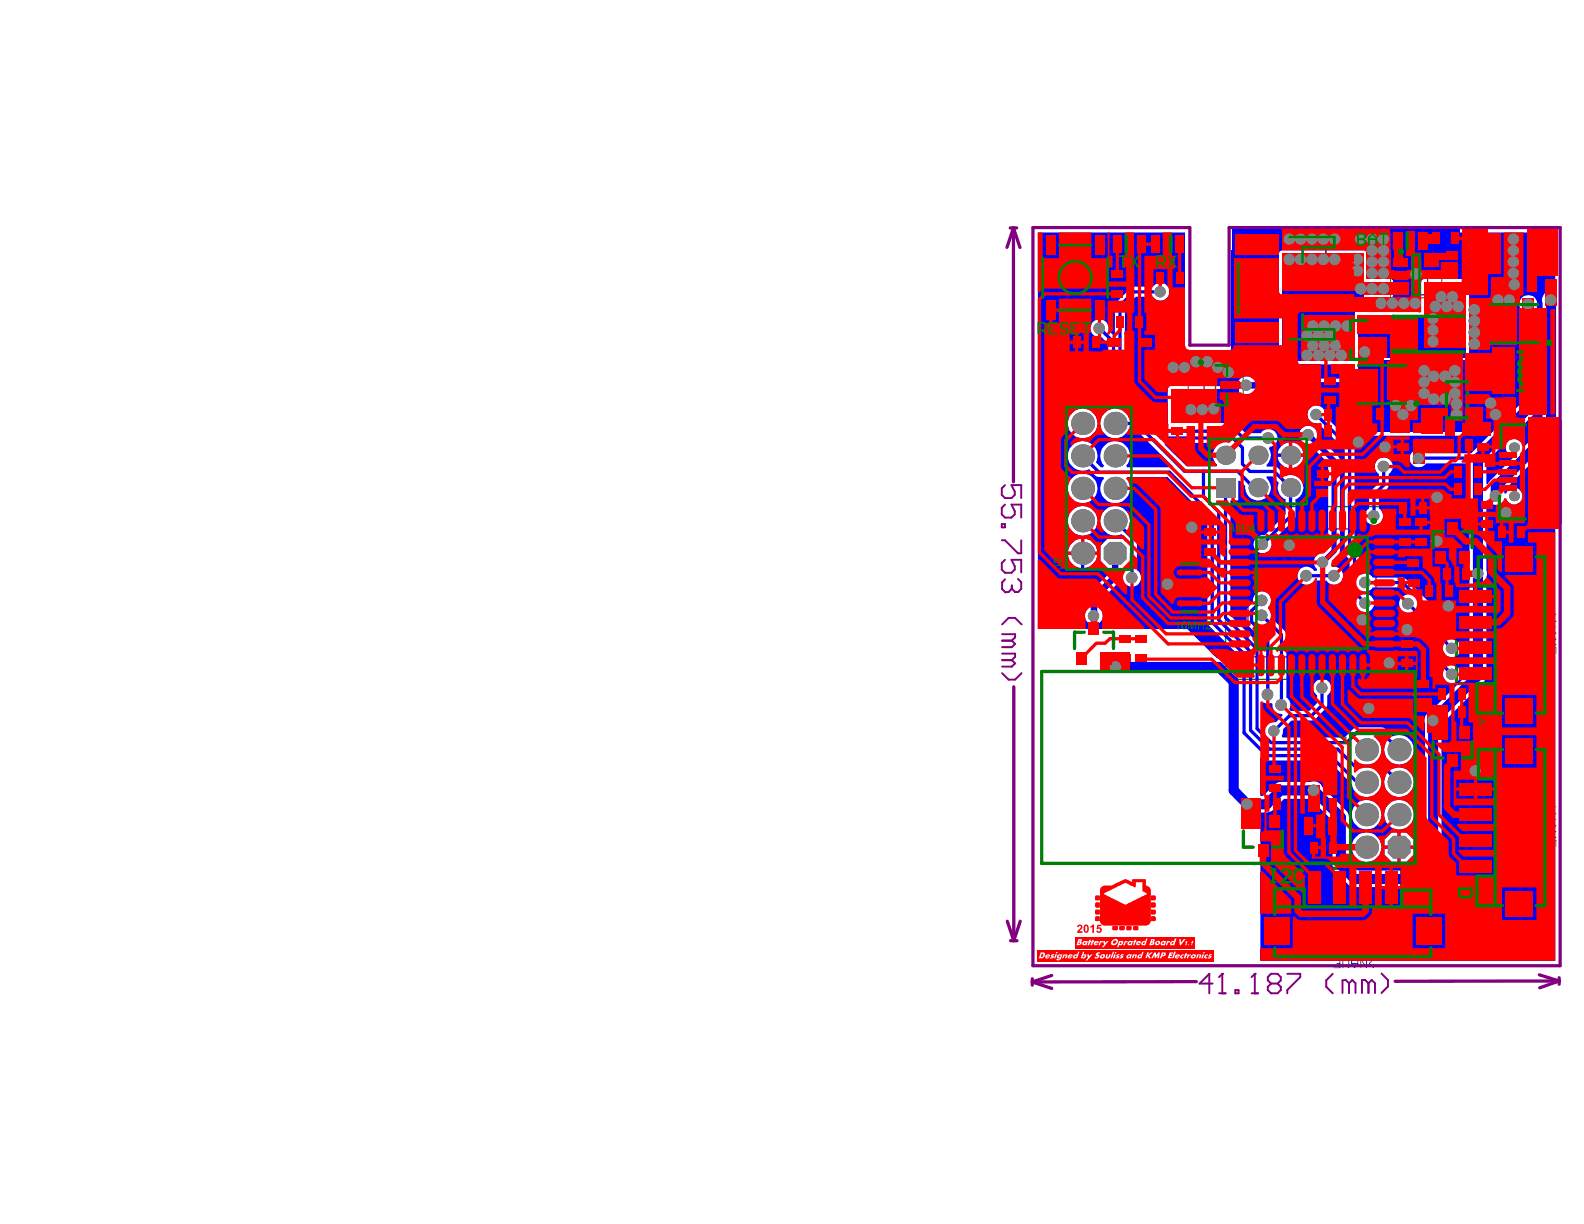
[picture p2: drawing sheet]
<svg xmlns="http://www.w3.org/2000/svg" width="279mm" height="216mm" viewBox="0 0 279 216" stroke-linecap="round" stroke-linejoin="round" font-family="sans-serif">
<g fill="#008080">
<path d="M208.4 105.9v1z" fill-rule="evenodd"/>
<path d="M208.4 105.9v1z" fill-rule="evenodd"/>
<path d="M208.4 105.9l.1 1z" fill-rule="evenodd"/>
<path d="M208.5 105.9l.1 1z" fill-rule="evenodd"/>
<path d="M208.6 105.9v1z" fill-rule="evenodd"/>
<path d="M208.6 105.9l.1 1z" fill-rule="evenodd"/>
<path d="M208.7 105.9v1z" fill-rule="evenodd"/>
<path d="M208.7 105.9l.1 1z" fill-rule="evenodd"/>
<path d="M208.8 105.9v1z" fill-rule="evenodd"/>
<path d="M208.8 105.9v1z" fill-rule="evenodd"/>
<path d="M208.8 105.9l.1 1z" fill-rule="evenodd"/>
<path d="M208.9 105.9l.1 1z" fill-rule="evenodd"/>
<path d="M209 105.9v1z" fill-rule="evenodd"/>
<path d="M209 105.9l.1 1z" fill-rule="evenodd"/>
<path d="M209.1 105.9v1z" fill-rule="evenodd"/>
<path d="M209.1 105.9v1z" fill-rule="evenodd"/>
<path d="M209.1 105.9l.1 1z" fill-rule="evenodd"/>
<path d="M209.2 105.9v1z" fill-rule="evenodd"/>
<path d="M209.2 105.9l.1 1z" fill-rule="evenodd"/>
<path d="M209.3 105.9l.1 1z" fill-rule="evenodd"/>
<path d="M209.4 105.9v1z" fill-rule="evenodd"/>
<path d="M209.4 105.9l.1 1z" fill-rule="evenodd"/>
<path d="M209.5 105.9v1z" fill-rule="evenodd"/>
<path d="M209.5 105.9v1z" fill-rule="evenodd"/>
<path d="M209.5 105.9l.1 1z" fill-rule="evenodd"/>
<path d="M209.6 105.9v1z" fill-rule="evenodd"/>
<path d="M209.6 105.9l.1 1z" fill-rule="evenodd"/>
<path d="M209.7 105.9l.1 1z" fill-rule="evenodd"/>
<path d="M209.8 105.9v1z" fill-rule="evenodd"/>
<path d="M209.8 105.9l.1 1z" fill-rule="evenodd"/>
<path d="M209.9 105.9v1z" fill-rule="evenodd"/>
<path d="M209.9 105.9l.1 1z" fill-rule="evenodd"/>
<path d="M210 105.9v1z" fill-rule="evenodd"/>
<path d="M210 105.9l.1 1z" fill-rule="evenodd"/>
<path d="M210.1 105.9l.1 1z" fill-rule="evenodd"/>
<path d="M210.2 105.9v1z" fill-rule="evenodd"/>
<path d="M210.2 105.9l.1 1z" fill-rule="evenodd"/>
<path d="M210.3 105.9v1z" fill-rule="evenodd"/>
<path d="M210.3 105.9l.1 1z" fill-rule="evenodd"/>
<path d="M210.4 105.9v1z" fill-rule="evenodd"/>
<path d="M210.4 105.9l.1 1z" fill-rule="evenodd"/>
<path d="M210.5 105.9l.1 1z" fill-rule="evenodd"/>
<path d="M210.6 105.9v1z" fill-rule="evenodd"/>
<path d="M210.6 105.9l.1 1z" fill-rule="evenodd"/>
<path d="M210.7 105.9v1z" fill-rule="evenodd"/>
<path d="M210.7 105.9l.1 1z" fill-rule="evenodd"/>
<path d="M210.8 105.9v1z" fill-rule="evenodd"/>
<path d="M210.8 105.9l.1 1z" fill-rule="evenodd"/>
<path d="M210.9 105.9l.1 1z" fill-rule="evenodd"/>
<path d="M211 105.9v1z" fill-rule="evenodd"/>
<path d="M211 105.9l.1 1z" fill-rule="evenodd"/>
<path d="M211.1 105.9v1z" fill-rule="evenodd"/>
<path d="M208.4 100.5v.9z" fill-rule="evenodd"/>
<path d="M208.4 103.2v.9z" fill-rule="evenodd"/>
<path d="M208.4 100.5v.9z" fill-rule="evenodd"/>
<path d="M208.4 103.2v.9z" fill-rule="evenodd"/>
<path d="M208.4 100.5l.1 .9z" fill-rule="evenodd"/>
<path d="M208.4 103.2l.1 .9z" fill-rule="evenodd"/>
<path d="M208.5 100.5l.1 .9z" fill-rule="evenodd"/>
<path d="M208.5 103.2l.1 .9z" fill-rule="evenodd"/>
<path d="M208.6 100.5v.9z" fill-rule="evenodd"/>
<path d="M208.6 103.2v.9z" fill-rule="evenodd"/>
<path d="M208.6 100.5l.1 .9z" fill-rule="evenodd"/>
<path d="M208.6 103.2l.1 .9z" fill-rule="evenodd"/>
<path d="M208.7 100.5v.9z" fill-rule="evenodd"/>
<path d="M208.7 103.2v.9z" fill-rule="evenodd"/>
<path d="M208.7 100.5l.1 .9z" fill-rule="evenodd"/>
<path d="M208.7 103.2l.1 .9z" fill-rule="evenodd"/>
<path d="M208.8 100.5v.9z" fill-rule="evenodd"/>
<path d="M208.8 103.2v.9z" fill-rule="evenodd"/>
<path d="M208.8 100.5v.9z" fill-rule="evenodd"/>
<path d="M208.8 103.2v.9z" fill-rule="evenodd"/>
<path d="M208.8 100.5l.1 .9z" fill-rule="evenodd"/>
<path d="M208.8 103.2l.1 .9z" fill-rule="evenodd"/>
<path d="M208.9 100.5l.1 .9z" fill-rule="evenodd"/>
<path d="M208.9 103.2l.1 .9z" fill-rule="evenodd"/>
<path d="M209 100.5v.9z" fill-rule="evenodd"/>
<path d="M209 103.2v.9z" fill-rule="evenodd"/>
<path d="M209 100.5l.1 .9z" fill-rule="evenodd"/>
<path d="M209 103.2l.1 .9z" fill-rule="evenodd"/>
<path d="M209.1 100.5v.9z" fill-rule="evenodd"/>
<path d="M209.1 103.2v.9z" fill-rule="evenodd"/>
<path d="M209.1 100.5v.9z" fill-rule="evenodd"/>
<path d="M209.1 103.2v.9z" fill-rule="evenodd"/>
<path d="M209.1 100.5l.1 .9z" fill-rule="evenodd"/>
<path d="M209.1 103.2l.1 .9z" fill-rule="evenodd"/>
<path d="M209.2 100.5v.9z" fill-rule="evenodd"/>
<path d="M209.2 103.2v.9z" fill-rule="evenodd"/>
<path d="M209.2 100.5l.1 .9z" fill-rule="evenodd"/>
<path d="M209.2 103.2l.1 .9z" fill-rule="evenodd"/>
<path d="M209.3 100.5l.1 .9z" fill-rule="evenodd"/>
<path d="M209.3 103.2l.1 .9z" fill-rule="evenodd"/>
<path d="M209.4 100.5v.9z" fill-rule="evenodd"/>
<path d="M209.4 103.2v.9z" fill-rule="evenodd"/>
<path d="M209.4 100.5l.1 .9z" fill-rule="evenodd"/>
<path d="M209.4 103.2l.1 .9z" fill-rule="evenodd"/>
<path d="M209.5 100.5v.9z" fill-rule="evenodd"/>
<path d="M209.5 103.2v.9z" fill-rule="evenodd"/>
<path d="M209.5 100.5v.9z" fill-rule="evenodd"/>
<path d="M209.5 103.2v.9z" fill-rule="evenodd"/>
<path d="M209.5 100.5l.1 .9z" fill-rule="evenodd"/>
<path d="M209.5 103.2l.1 .9z" fill-rule="evenodd"/>
<path d="M209.6 100.5v.9z" fill-rule="evenodd"/>
<path d="M209.6 103.2v.9z" fill-rule="evenodd"/>
<path d="M209.6 100.5l.1 .9z" fill-rule="evenodd"/>
<path d="M209.6 103.2l.1 .9z" fill-rule="evenodd"/>
<path d="M209.7 100.5l.1 .9z" fill-rule="evenodd"/>
<path d="M209.7 103.2l.1 .9z" fill-rule="evenodd"/>
<path d="M209.8 100.5v.9z" fill-rule="evenodd"/>
<path d="M209.8 103.2v.9z" fill-rule="evenodd"/>
<path d="M209.8 100.5l.1 .9z" fill-rule="evenodd"/>
<path d="M209.8 103.2l.1 .9z" fill-rule="evenodd"/>
<path d="M209.9 100.5v.9z" fill-rule="evenodd"/>
<path d="M209.9 103.2v.9z" fill-rule="evenodd"/>
<path d="M209.9 100.5l.1 .9z" fill-rule="evenodd"/>
<path d="M209.9 103.2l.1 .9z" fill-rule="evenodd"/>
<path d="M210 100.5v.9z" fill-rule="evenodd"/>
<path d="M210 103.2v.9z" fill-rule="evenodd"/>
<path d="M210 100.5l.1 .9z" fill-rule="evenodd"/>
<path d="M210 103.2l.1 .9z" fill-rule="evenodd"/>
<path d="M210.1 100.5l.1 .9z" fill-rule="evenodd"/>
<path d="M210.1 103.2l.1 .9z" fill-rule="evenodd"/>
<path d="M210.2 100.5v.9z" fill-rule="evenodd"/>
<path d="M210.2 103.2v.9z" fill-rule="evenodd"/>
<path d="M210.2 100.5l.1 .9z" fill-rule="evenodd"/>
<path d="M210.2 103.2l.1 .9z" fill-rule="evenodd"/>
<path d="M210.3 100.5v.9z" fill-rule="evenodd"/>
<path d="M210.3 103.2v.9z" fill-rule="evenodd"/>
<path d="M210.3 100.5l.1 .9z" fill-rule="evenodd"/>
<path d="M210.3 103.2l.1 .9z" fill-rule="evenodd"/>
<path d="M210.4 100.5v.9z" fill-rule="evenodd"/>
<path d="M210.4 103.2v.9z" fill-rule="evenodd"/>
<path d="M210.4 100.5l.1 .9z" fill-rule="evenodd"/>
<path d="M210.4 103.2l.1 .9z" fill-rule="evenodd"/>
<path d="M210.5 100.5l.1 .9z" fill-rule="evenodd"/>
<path d="M210.5 103.2l.1 .9z" fill-rule="evenodd"/>
<path d="M210.6 100.5v.9z" fill-rule="evenodd"/>
<path d="M210.6 103.2v.9z" fill-rule="evenodd"/>
<path d="M210.6 100.5l.1 .9z" fill-rule="evenodd"/>
<path d="M210.6 103.2l.1 .9z" fill-rule="evenodd"/>
<path d="M210.7 100.5v.9z" fill-rule="evenodd"/>
<path d="M210.7 103.2v.9z" fill-rule="evenodd"/>
<path d="M210.7 100.5l.1 .9z" fill-rule="evenodd"/>
<path d="M210.7 103.2l.1 .9z" fill-rule="evenodd"/>
<path d="M210.8 100.5v.9z" fill-rule="evenodd"/>
<path d="M210.8 103.2v.9z" fill-rule="evenodd"/>
<path d="M210.8 100.5l.1 .9z" fill-rule="evenodd"/>
<path d="M210.8 103.2l.1 .9z" fill-rule="evenodd"/>
<path d="M210.9 100.5l.1 .9z" fill-rule="evenodd"/>
<path d="M210.9 103.2l.1 .9z" fill-rule="evenodd"/>
<path d="M211 100.5v.9z" fill-rule="evenodd"/>
<path d="M211 103.2v.9z" fill-rule="evenodd"/>
<path d="M211 100.5l.1 .9z" fill-rule="evenodd"/>
<path d="M211 103.2l.1 .9z" fill-rule="evenodd"/>
<path d="M211.1 100.5v.9z" fill-rule="evenodd"/>
<path d="M211.1 103.2v.9z" fill-rule="evenodd"/>
</g>
<g fill="none" stroke="#008080" stroke-width=".18">
<path d="M208.4 100v7.4M211.2 100v7.4M272.9 108.3l.8 .8 .7-.8M272.9 109.6h1.5l-1.5 1h1.5M272.9 111.1h1l.5 .6-.5 .5h-1M272.9 112.7h1.5l-.5 .5 .5 .6h-1.5M272.9 115.3v-1h1.5v1M273.7 111.1v1.1M273.7 114.3v.5M272.9 149.3v-1.1h1.5v1.1M272.9 142.3l.8 .7 .7-.7M272.9 143.5h1.5l-1.5 1.1h1.5"/>
<path d="M272.9 145.1h1l.5 .6-.5 .5h-1M272.9 146.7h1.5l-.5 .5 .5 .5h-1.5M273.7 145.1v1.1M273.7 148.2v.5M235.3 169.1h1v1.6h-1M235.8 169.9h.5M236.9 169.1v1.6l.5-.5 .5 .5v-1.6M238.4 169.1v1.1l.5 .5 .6-.5v-1.1M238.4 169.9h1.1M241 169.1v1.6l-1-1.6v1.6M242.3 169.1l-.7 .8 .7 .8"/>
</g>
<g fill="none" stroke="#008000" stroke-width=".57">
<path d="M260.8 98.2h4.2M260.8 98.3v5.1M271 98.2h1.5v27.6h-1.5M260.8 103.4h-3.9v17.2h3.6M260.5 125.8h4.5M260.6 120.5v5.2M260.8 137.3h-3.9v17.2h3.6M260.8 132.2h4.2M260.8 132.3v5.1M271 132.2h1.5v27.5h-1.5M224.8 156.8v4.5M224.9 156.8h5.2"/>
<path d="M230 156.8v-3.6h17.2v3.8M247.2 157.1h5.1M252.4 157v4.3M260.5 159.7h4.5M260.6 154.5v5.1M224.8 167.2v1.5h27.6v-1.5"/>
</g>
<g fill="none" stroke="#008000" stroke-width=".18">
<path d="M245.3 44.4h9v8.1h-9zM209.6 63.9h9.7v8.1h-9.7zM267.6 107.8l.8 .8 .7-.8M267.6 109.1h1v.8l-.2 .2h-.8M267.6 112.2h1v.3l-.2 .2M267.6 112.7h.8M268.1 113.8v1h.3l.2-.2v-.6l-.2-.2h-.5l-.3 .2v.6M268.4 112.7l.2 .3-.2 .2h-.8M268.6 110.9v.6l-.2 .2h-.8v-.8l.3-.2 .2 .2v.8M267.6 143.1h1v.7l-.2 .3h-.8M267.6 146.2h1v.3l-.2 .2M267.6 141.8l.8 .8 .7-.8"/>
<path d="M267.6 146.7h.8M268.1 147.7v1h.3l.2-.2v-.5l-.2-.3h-.5l-.3 .3v.5M268.4 146.7l.2 .3-.2 .2h-.8M268.6 144.9v.5l-.2 .3h-.8v-.8l.3-.3 .2 .3v.8M236.1 163.8h.5l.3 .3v.5l-.3 .2h-.5l-.3-.2v-.3h1.1M237.4 163.8v.8l.2 .2 .3-.2M237.9 163.8v.8M238.4 163.8v1h-.3l-.2-.2M238.9 164.3h.8l.3-.2-.3-.3h-.8v.8l.3 .2h.5M240.5 163.8v.8l.3 .2h.7v-1M242.8 163.8l-.8 .8 .8 .8"/>
</g>
<path d="M189.6 44l-1 .7h-1.8M190.2 44.7h2M208.2 100h3.2M208.2 107.4h3.2M208.2 105h3.2M208.2 102.3h3.2M208.3 100.1h2.9v7.2h-2.9z" fill="none" stroke="#000" stroke-width=".29"/>
<path d="M255.1 67.3v6.4M258.8 67.3v6.4" fill="none" stroke="#000" stroke-width=".57"/>
<path d="M183.9 52.5l2.3 2.2M186.2 43.2l-2.3 2.3M193.1 43.2l2.3 2.3M195.4 52.5l-2.3 2.2" fill="none" stroke="#000" stroke-width=".46"/>
<g fill="#000">
<path d="M253.6 67.8h1.5v1.1h-1.5z" fill-rule="evenodd"/>
<path d="M253.6 72.1h1.5v1.2h-1.5z" fill-rule="evenodd"/>
<path d="M258.9 69.9h1.5v1.2h-1.5z" fill-rule="evenodd"/>
<path d="M258.9 67.8h1.5v1.1h-1.5z" fill-rule="evenodd"/>
<path d="M258.9 72.1h1.5v1.2h-1.5z" fill-rule="evenodd"/>
</g>
<path d="M234.1 56.4h.3v1h-.3zM232.9 44.9h.8v-.8h.3v.8h.8v.3h-.8v.8h-.3v-.8h-.8z" fill="#000"/>
<path d="M248.7 48.5h2.3M249.8 47.4v2.2M213.3 68h2.2M214.4 66.8v2.3M216.2 89.3h30.5v30.5h-30.5zM230.3 104.6h2.3M231.4 103.4v2.3" fill="none" stroke="#008000" stroke-width=".23"/>
<g fill="none" stroke="#800080" stroke-width=".23">
<path d="M247.8 45h4v7h-4zM212.4 64.4h4.1v7.1h-4.1zM220.1 93.3h22.6v22.6h-22.6z"/>
<circle cx="240.6" cy="95.4" r="1.15"/>
</g>
<g fill="none" stroke="#000" stroke-width=".18">
<path d="M267.5 107.7l.8 .8 .7-.8M267.5 110.5h1l.5 .6-.5 .5h-1M267.5 116.3v-1.1h1.5v1.1M268.3 110.5v1.1M268.3 115.2v.5M269 109h-1l-.5 .5 .5 .5h1M269 112.1h-1.5v1M269 113.6h-1.3l-.2 .3v.5l.2 .3h1.3M267.5 150.2v-1.1h1.5v1.1M267.5 141.6l.8 .8 .7-.8M267.5 144.5h1l.5 .5-.5 .5h-1M268.3 144.5v1"/>
<path d="M268.3 149.1v.6M269 146.1h-1.5v1M269 147.6h-1.3l-.2 .3v.5l.2 .2h1.3M269 143h-1l-.5 .5 .5 .5h1M234.3 163.7h1.1v1.5h-1.1M234.9 164.5h.5M235.9 165.2v-1.2l.3-.3h.5l.3 .3v1.2M237.5 163.7h1v1.5M239 163.7v1l.6 .5 .5-.5v-1M239 164.5h1.1M240.6 165.2v-1l.5-.5 .5 .5v1M242.9 163.7l-.8 .8 .8 .7"/>
</g>
<g fill="none" stroke="#800080" stroke-width=".57">
<path d="M178.2 40.2h1.1M178.8 40.2l-1.2 3.4M178.8 40.2l1.1 3.4M178.8 40.2v44.8M275.2 74.2v18M178.8 121.1v44.8M177.7 162.5l1.1 3.4M178.2 165.9h1.2M180 162.5l-1.2 3.4M182.1 172.6v1.2M182.1 173.2l3.4 1.2M185.5 172.1l-3.4 1.1"/>
<path d="M211 173.1l-28.9 .1M271.5 171.9l3.5 1.1M275 172.5v1.1M275 173l-3.4 1.2M275 173l-28.9 .1"/>
</g>
<path d="M213.9 173.5h-2.3l1.7-1.7v3.4M215 175.2h1.2M215.6 171.8v3.4" fill="none" stroke="#800080" stroke-width=".34"/>
<circle cx="215.6" cy="171.8" r=".17" fill="#800080"/>
<path d="M215.6 171.8l-.6 .5M217.9 174.6h.6v.6h-.6zM220.8 175.2h1.1M221.3 171.8v3.4" fill="none" stroke="#800080" stroke-width=".34"/>
<circle cx="221.3" cy="171.8" r=".17" fill="#800080"/>
<g fill="none" stroke="#800080" stroke-width=".34">
<path d="M176.7 95.3h.6l2.3 2.3h.5v-2.3M176.7 92.4h.6v.6h-.6zM177.3 85.6l-.6 .5v1.2l.6 .6h1.1l.6-.6v-.6l-.6-1.1h1.7v2.3M177.3 89l-.6 .6v1.1l.6 .6h1.1l.6-.6v-.5l-.6-1.2h1.7v2.3M177.3 98.7l-.6 .6v1.2l.6 .5h1.1l.6-.5v-.6l-.6-1.2h1.7v2.3M179.6 102.1l.5 .6v1.1l-.5 .6h-.6M221.3 171.8l-.5 .5M224.2 173.5l-.6-.6v-.6l.6-.5h1.1l.6 .5v.6l-.6 .6M224.2 173.5l-.6 .6v.5l.6 .6h1.1l.6-.6v-.5l-.6-.6M224.2 173.5h1.1M227.1 171.8h2.3v.5l-2.3 2.3v.6M235.1 171.8l-1.2 1.1v1.2l1.2 1.1"/>
<path d="M237.9 173.4l-.5-.5h-.6v2.3M237.9 173.4v1.8M237.9 173.4l.6-.5 .6 .5v1.8M241.4 173.4l-.6-.5h-.6v2.3M241.4 173.4v1.8M241.4 173.4l.6-.5 .5 .5v1.8M243.7 171.7l1.1 1.2v1.1l-1.1 1.2"/>
</g>
<circle cx="179" cy="104.4" r=".17" fill="#800080"/>
<path d="M176.8 110.1l1.1-1.1h1.1l1.2 1.1M176.8 111.9h2.2v.5l-.5 .6M176.8 115.3h2.2v.6l-.5 .5M176.8 113h1.7M176.8 116.4h1.7M176.8 118.7l1.1 1.2h1.1l1.2-1.2M177.3 102.2l-.5 .6v1.1l.5 .6 .6-.1 .6-.6M178.5 103.8l.5 .6M178.5 103.3v.5M178.5 113l.5 .6-.5 .6h-1.7M178.5 116.4l.5 .6-.5 .6h-1.7" fill="none" stroke="#800080" stroke-width=".34"/>
<path d="M182.2 40.1h27.7v20.8h6.9v-20.8h58.4v130.2h-93z" fill="none" stroke="#800080" stroke-width=".57"/>
<g fill="#00f">
<path d="M262.2 81.4l3.3-3.3 .2 .2a1.44 1.44 0 0 0 1.1 2.1l.1 .3-4.1 4.1-.3 .6-.3-.1z"/>
<path d="M222.6 124.1l.3-.2a1.39 1.39 0 0 0 1.3 .1l.3 .2a1.52 1.52 0 0 0 1.6 1.8l.2 .2-1.2 1.2a1.52 1.52 0 0 0-1.8 1l-.4 .1-.3-.3z"/>
<path d="M262.2 88.3h.3a1.56 1.56 0 0 0 1.5 .8 1.56 1.56 0 0 0 1.3-1.2h.4a1.46 1.46 0 0 0 2.2 .8 1.46 1.46 0 0 0 0-2.4 1.46 1.46 0 0 0-2.2 .8h-.3l-.1-.6 8.7-8.8 .3 .1v91.7h-52v-26.2a3.4 3.4 0 0 0 1.9-.2l2.3-2.2h4.6l3.9 3.8 .1 8.3 .3 .6 2.5 2.5a1.2 1.2 0 0 0 1 .4h12.6l.8-.2 1.8-1.8 .2-.8v-26l7.4-7.4 .4-.7 .1-.4v-17.5l.1-.5-.1-.6z"/>
<path d="M205.5 78.1h9.4v.3a2.19 2.19 0 0 0-.2 3.6l-.1 .2h-5.3l-3.9-3.8z"/>
<path d="M183.1 41h25.9v19.9a.79 .79 0 0 0 .9 .8h6.9l.6-.2 .2-.3 .1-20.2h56.6v10.3l-.2 .1h-.1a1.58 1.58 0 0 0-1.6 .4 1.58 1.58 0 0 0-.3 1.7v22l-3.3 3.3-.3-.2a1.47 1.47 0 0 0-2.1-1l-.1-.2 4.3-4.4 .4-.7 .1-18.2a1.59 1.59 0 0 0-1.6-2 1.59 1.59 0 0 0-1.4 2.1v17.2l-8.6 8.6h-7.9a1.6 1.6 0 0 0-2.4-.4 1.6 1.6 0 0 0 0 2.4 1.6 1.6 0 0 0 2.4-.3h7.6v18.9l-.1 .6 .1 .5v16.9l-7 7.1a1.47 1.47 0 0 0-.8 2v25.4l-.5 .5h-11.3l-1.7-1.6v-7.8l-.1-.8-4.6-4.6a1.54 1.54 0 0 0-2-.9l-5.7 .1-.7 .4-2 2h-.5v-6.7l.3-.1 .2 .3 .7 .2h10.8l4.2 4.2a2.6 2.6 0 0 0 3.6 2.1 2.6 2.6 0 0 0 .9-4.1l.2-.3h.4l.8 .8-.1 .5a2.6 2.6 0 0 0 2.4 3.3 2.6 2.6 0 0 0 2.6-3.2 2.6 2.6 0 0 0-3.7-1.8l-1.3-1.3h-1.1l-.2-.3 .3-.4a2.63 2.63 0 0 0-.5-3.3v-.3h.5l1.1 1.1-.1 .5a2.6 2.6 0 0 0 2.4 3.2 2.6 2.6 0 0 0 2.6-3.1 2.6 2.6 0 0 0-3.7-1.8l-1.6-1.5-4.6-.1-.6 .2-1.6 1.6h-11l-.1-.3 .2-.4v-.8l1.5-1.5h3.6l.6-.2 2-2.2 .1-.3v-1.7l.2-.2a1.59 1.59 0 0 0-.1-2.4 1.59 1.59 0 0 0-2.3 .3 1.59 1.59 0 0 0 .4 2.3v1.3l-1.3 1.4h-3.4l-.2-.3 .2-.4a1.54 1.54 0 0 0-.7-1.7l-.1-11.4-2.7-2.7a1.49 1.49 0 0 0-.4-1.5v-.4a1.6 1.6 0 0 0-.6-2.6 1.6 1.6 0 0 0-2.1 1.8l-1 1.2v2.6l2.8 2.9v1.1l-.3 .1-5.5-5.5v-20.3h1.4v-3.4l.3-.1 1 .9a2.26 2.26 0 0 0 3 2.4 2.26 2.26 0 0 0 .7-3.8l.1-.3h.9l1.2 1.2-.1 .3a2.19 2.19 0 0 0 1.3 2.6v2.6l-3.7 3.7a1.6 1.6 0 0 0-2 1.5 1.6 1.6 0 0 0 1.7 1.7 1.6 1.6 0 0 0 1.5-2l4.1-4.2 .1-3.3a2.23 2.23 0 0 0 1.2-2.9 2.23 2.23 0 0 0-2.9-1.2l-1.4-1.5-.6-.2h-1.3l-.1-.3 .1-.1a2.32 2.32 0 0 0 .4-2.7l.1-.4h.1a1.59 1.59 0 0 0 .9-2.5 1.59 1.59 0 0 0-2.6 .1h-2.7l-1.1-1 .4-.9v-4.9l.3-.2 .1 .1a1.77 1.77 0 0 0 1.6-.4h17.9v7.1a.59 .59 0 0 0 .6 .7h19l.5-.2 .1-.2v-27l-.1-.1-.5-.2h-7.3a.59 .59 0 0 0-.5 .6v5.2h-9.6v-2.5h4.1a.59 .59 0 0 0 .6-.6v-2.1l-.3-.5-4.4-.1v-4.5l-.2-.4-.2-.1h-14.5a.59 .59 0 0 0-.6 .5v18.9l.1 .5 .5 .2h12.7v2.5h-17.9a1.61 1.61 0 0 0-1.7-.3 1.61 1.61 0 0 0-1 1.5l-.1 .1h-11.6a.59 .59 0 0 0-.6 .6v5.8l.1 .6-.5 .1-7.2-7.2v-13.7l2-2h2.9a1.6 1.6 0 0 0 2.4 .4 1.6 1.6 0 0 0 0-2.4 1.6 1.6 0 0 0-2.4 .3h-3.3l-.6 .3-2.5 2.4-.3 .6v5.1l-.2 .2-.9-1v-.3a1.61 1.61 0 0 0-1.7-1.6 1.61 1.61 0 0 0-1.4 1.8 1.61 1.61 0 0 0 1.9 1.3l1.2 1.3v8.1l.1 .3 4.3 4.4-.1 .3h-.6l-.2-.4a2.63 2.63 0 0 0-4.1-.7 2.63 2.63 0 0 0 .3 4.1 2.63 2.63 0 0 0 4-1.3h.9l6.9 6.9-.2 .2-.5-.2h-7.5l-.2-.3 .4-.4a2.62 2.62 0 0 0-2.5-3.9 2.62 2.62 0 0 0-1.8 4.3l-.1 .3h-.4l-.9-.8 .2-.5a2.6 2.6 0 0 0-2.5-3.3 2.6 2.6 0 0 0-2.6 3.2 2.6 2.6 0 0 0 3.7 1.8l1.4 1.3h1.1l.1 .3-.3 .4a2.62 2.62 0 0 0 2.5 4 2.62 2.62 0 0 0 1.7-4.4l.2-.3h7.1l7.1 7.1v18.6l.3 .6 5.3 5.3v3l-.3 .1-2.2-2.2-.6-.3-.8-.1-5.3-5.3h-26.3zM188.3 74.7a2.65 2.65 0 0 0 5.3 0 2.65 2.65 0 0 0-5.3 0zM227.9 78.1v1.9h2a2.19 2.19 0 0 0-2-1.9zM226 78.7l-.4 .5-.2 .8h1.9v-1.9l-.8 .2zM227.9 80.6v1.9a2.19 2.19 0 0 0 2-1.9zM225.4 80.6a2.19 2.19 0 0 0 1.9 1.9v-1.9zM188.3 86.1a2.65 2.65 0 0 0 5.3 0 2.65 2.65 0 0 0-5.3 0zM242.9 81.2a1.59 1.59 0 0 0 .3 2.4v1.6l-1.6 1.7-.1 2.8a1.59 1.59 0 0 0-.3 2.4 1.59 1.59 0 0 0 2.4 0 1.59 1.59 0 0 0-.4-2.4v-2.1l1.7-1.7v-2.3a1.6 1.6 0 0 0 .4-2.3 1.6 1.6 0 0 0-2.4-.1zM188.3 91.9a2.65 2.65 0 0 0 5.3 0 2.65 2.65 0 0 0-5.3 0zM194.9 90a2.6 2.6 0 0 0-.4 3.4 2.6 2.6 0 0 0 3.3 .8l1 1v.2l-.3 .1-.5-.5h-2.6l-1.3 1.3v2.6l1.3 1.3h.1v1.1l-3.4 3.3-.3 .8v2.1a1.6 1.6 0 0 0 0 2.2 1.6 1.6 0 0 0 2.3 0 1.6 1.6 0 0 0 0-2.2v-1.5l3.4-3.5 .3-.3v-.2h.3a1.59 1.59 0 0 0 2.3 1.3 1.59 1.59 0 0 0 .1-2.7v-6.1l-1.5-1.5a2.61 2.61 0 0 0-.8-3.2 2.61 2.61 0 0 0-3.3 .2zM191.3 95v2.3h2.2a2.6 2.6 0 0 0-2.2-2.3zM189.1 95.8l-.4 .5-.3 1h2.3v-2.3l-1.1 .3zM229.6 75.5a1.6 1.6 0 0 0-.3 1.8 1.6 1.6 0 0 0 1.5 1l3.5 3.4v15.1a2.22 2.22 0 0 1-1.7 1 1.62 1.62 0 0 0-.3 2.6l-.1 .3h-.4a1.59 1.59 0 0 0-2.4-.3 1.59 1.59 0 0 0 0 2.3 1.59 1.59 0 0 0 2.4-.3h2.2a1.58 1.58 0 0 0 2.8-.2 1.58 1.58 0 0 0-1.8-2.2l-.2-.2 .1-.7 1.2-1.2 .2-.3v-.4v-15.9v-.4l-.2-.4-3.8-3.7a1.6 1.6 0 0 0-.9-1.5 1.6 1.6 0 0 0-1.8 .2zM191.3 97.9v2.3a2.6 2.6 0 0 0 2.2-2.3zM188.4 97.9a2.6 2.6 0 0 0 2.3 2.3v-2.3zM231.1 72a1.59 1.59 0 0 0-.3 1.9 1.59 1.59 0 0 0 1.7 .8l4.7 4.6v18.1l.2 .7 .7 .6v6.1l1.2 1.3a1.6 1.6 0 0 0 1.5 1.9 1.6 1.6 0 0 0 1.6-1.8 1.6 1.6 0 0 0-1.9-1.4l-.4-.3 .2-.3a1.49 1.49 0 0 0 1.8-.6h4.9l1.1 1-.1 .3a1.59 1.59 0 0 0-1.2 1.9 1.59 1.59 0 0 0 1.9 1.2l3.5 3.6v4.3l.1 .4 2.3 2.3a1.6 1.6 0 0 0 1.5 1.9 1.6 1.6 0 0 0 1.6-1.7 1.6 1.6 0 0 0-1.9-1.4l-1.8-1.8v-1.8l.2-.1 .4 .3a1.6 1.6 0 0 0 1.5 1.9 1.6 1.6 0 0 0 1.6-1.7 1.6 1.6 0 0 0-1.9-1.4l-.4-.4v-2.5l-.3-.6-7.1-7.2-.6-.2h-5.3a1.49 1.49 0 0 0-2-.5l-.3-.2-.1-3.2-.8-.9v-18.5l-5.1-5.2a1.59 1.59 0 0 0-.8-1.7 1.59 1.59 0 0 0-1.9 .3zM244.1 143.7a2.65 2.65 0 0 0 5.3 0 2.65 2.65 0 0 0-5.3 0zM238.4 143.7a2.65 2.65 0 0 0 5.3 0 2.65 2.65 0 0 0-5.3 0zM247.1 146.9v2.2h2.2v-1l-1.2-1.2zM244.2 148.1v1h2.3v-2.2h-1zM247.1 149.7v2.3h1l1.2-1.2v-1.1zM244.2 149.7v1.1l1.3 1.2h1v-2.3zM238.4 149.4a2.65 2.65 0 0 0 5.3 0 2.65 2.65 0 0 0-5.3 0z"/>
</g>
<path d="M197.6 53.9v14.5M196.4 60.3v8.5M217.4 77.3l1.8 1.7M191 80.4l2.8 2.9M199.7 94.8v7.1M219.2 81.8l1.3 1.4M238.1 97.4l.8 .9M244.1 82.3v3.3M254.5 109.9v2.9M233.2 124.4l-1.8 1.8M235.9 132.1l3 3M239.4 129.2l-1.9 1.8" fill="none" stroke="#00f" stroke-width=".57"/>
<path d="M196.7 97.6v4.1" fill="none" stroke="#00f" stroke-width="1.1"/>
<circle cx="216.2" cy="86" r=".29" fill="#00f"/>
<g fill="none" stroke="#00f" stroke-width=".57">
<path d="M193.9 57.9l2.5 2.4M204.7 51.5h-4.7l-2.4 2.4M196.4 68.8l8.4 8.5h12.6M196.7 74.7h3.8l8.4 8.4h9.4l2.9 2.9h.7M197.6 68.4l7.6 7.7h12.9l1.2 1.2h4.4M219.2 79v2.8M232.2 73.1l5.9 5.9v18.4M193.8 83.3h12.5l7.5 7.6v18.9l5.6 5.6v13.9l4.1 4h11.1l4.8 4.7h1.6M196.7 91.9l3 2.9M212.3 83.1v4.5l2.7 2.7v19l5.6 5.7v13.8l3.3 3.3h12M216.2 86v22.9l5.5 5.6v14l2.5 2.5h13.3M220.5 83.2h4.3l2.8 2.8v5.1l-4.9 4.9"/>
<path d="M238.9 98.3v6.2l1.9 1.9M244.1 85.6l-1.7 1.7v3.7M250.3 80.8h10.3M222.6 105.9l-1.8 1.8v2l2.8 2.8v10M222.6 108.5l3.4 3.5v12.3M230.4 101.5h4.9M240.8 102.8h6.6l7.1 7.1M248.4 106.5l4.7 4.7v4.7l3 3.1M254.5 112.8l1.6 1.6M231.4 126.2h-3.9l-2.8 2.7M233.2 121.3v3.1M238.9 135.1h5l2.9 2.9"/>
<path d="M239.4 129.2h4.3l3.1 3.1"/>
</g>
<path d="M269.6 53.7v18.3l-8.9 8.8v38.4l-7.9 7.9v26.6l-1.3 1.3h-12.6l-2.4-2.4v-8.4l-4.7-4.8h-5.9l-2.4 2.5h-3.5l-2.4-2.5v-19.2l-2.6-2.6h-18.2M273.6 52.9v23.2l-9.8 9.8v1.6" fill="none" stroke="#00f" stroke-width="1.8"/>
<path d="M219.9 68h22.7l3.7 3.5M196.7 101.7l-3.7 3.7v3.3" fill="none" stroke="#00f" stroke-width="1.1"/>
<path d="M230.8 76.7l4.5 4.6v15.9l-2 2" fill="none" stroke="#00f" stroke-width=".92"/>
<g fill="#00f">
<path d="M217.3 40.5h8.9v3.7h-8.9z" fill-rule="evenodd"/>
<path d="M240.4 49.8h4.8v2.1h-4.8z" fill-rule="evenodd"/>
<path d="M257.1 49.8h1.4v2.3h-1.4z" fill-rule="evenodd"/>
<path d="M241.1 52.5h4.7v2.5h-4.7z" fill-rule="evenodd"/>
<path d="M217.3 44.2h8.3v19.4h-8.3z" fill-rule="evenodd"/>
<path d="M245.8 49.2h4.9v5.8h-4.9z" fill-rule="evenodd"/>
<path d="M251.2 55h7.3v1.2h-7.3z" fill-rule="evenodd"/>
<path d="M226.2 40.5h31.3v3.7h-31.3z" fill-rule="evenodd"/>
<path d="M239.5 55.6h19v7.5h-19z" fill-rule="evenodd"/>
<path d="M226.2 54.9h12.7v8.7h-12.7z" fill-rule="evenodd"/>
<path d="M241.1 44.2h16.4v5h-16.4z" fill-rule="evenodd"/>
<path d="M251.2 49.8h7.3v5.2h-7.3z" fill-rule="evenodd"/>
<path d="M226.2 44.7h14.3v10.3h-14.3z" fill-rule="evenodd"/>
<path d="M206.6 68.7h11.8v5.8h-11.8z" fill-rule="evenodd"/>
<path d="M239.5 63.6h19v12.6h-19z" fill-rule="evenodd"/>
</g>
<g fill="#808080">
<circle cx="239.6" cy="78" r="1"/>
<circle cx="273.5" cy="52.9" r="1.03"/>
<circle cx="252.8" cy="56.2" r="1"/>
<circle cx="252.8" cy="58.2" r="1"/>
<circle cx="252.8" cy="60.2" r="1"/>
<circle cx="262.9" cy="71.1" r="1.02"/>
<circle cx="256.9" cy="73.1" r="1.02"/>
<circle cx="247.5" cy="73.1" r="1.02"/>
<circle cx="248.9" cy="71.5" r="1.03"/>
<circle cx="256.9" cy="71.2" r="1.03"/>
<circle cx="252.9" cy="66.4" r="1.03"/>
<circle cx="252.9" cy="70.4" r="1.03"/>
<circle cx="254.9" cy="70.4" r="1.03"/>
<circle cx="256.6" cy="69.4" r="1.02"/>
<circle cx="256.6" cy="67.4" r="1.02"/>
<circle cx="251.2" cy="69.4" r="1.02"/>
<circle cx="251.2" cy="67.4" r="1.02"/>
<circle cx="251.2" cy="65.4" r="1.02"/>
<circle cx="254.9" cy="66.4" r="1.03"/>
<circle cx="256.6" cy="65.4" r="1.02"/>
<circle cx="263.8" cy="73.1" r="1.02"/>
<circle cx="253.5" cy="87.7" r="1.02"/>
<circle cx="265.6" cy="90.4" r="1.01"/>
<circle cx="260.2" cy="136" r="1.01"/>
<circle cx="241.5" cy="124.9" r="1.02"/>
<circle cx="245" cy="116.9" r="1"/>
<circle cx="240.3" cy="109.3" r="1.03"/>
<circle cx="248.2" cy="111.1" r="1.01"/>
<circle cx="210.2" cy="93" r="1.03"/>
<circle cx="205.9" cy="103" r="1.03"/>
<circle cx="199.6" cy="101.9" r="1.03"/>
<circle cx="255.5" cy="106.9" r="1.02"/>
<circle cx="253.5" cy="95.4" r="1.02"/>
<circle cx="227.4" cy="96.2" r="1.03"/>
<circle cx="216.7" cy="65.7" r="1"/>
<circle cx="214.8" cy="64.8" r="1.02"/>
<circle cx="212.9" cy="63.8" r="1.01"/>
<circle cx="210.9" cy="63.8" r="1.01"/>
<circle cx="206.9" cy="64.8" r="1"/>
<circle cx="208.9" cy="64.8" r="1"/>
<circle cx="214.1" cy="72.1" r="1.01"/>
<circle cx="212.1" cy="72.3" r="1"/>
<circle cx="210.1" cy="72.3" r="1"/>
<circle cx="244.3" cy="78.8" r="1.02"/>
<circle cx="267.1" cy="50.2" r="1"/>
<circle cx="267" cy="48.2" r="1.02"/>
<circle cx="267" cy="46.2" r="1.02"/>
<circle cx="267" cy="44.2" r="1.02"/>
<circle cx="267" cy="42.2" r="1.02"/>
<circle cx="196.8" cy="117.6" r="1.03"/>
<circle cx="192.9" cy="108.6" r="1"/>
<circle cx="231.7" cy="139.4" r="1.03"/>
<circle cx="220" cy="141.8" r="1.02"/>
<circle cx="224.7" cy="129" r="1"/>
<circle cx="233.2" cy="121.3" r="1"/>
<circle cx="223.6" cy="122.5" r="1.03"/>
<circle cx="226" cy="124.3" r="1.03"/>
<circle cx="204.6" cy="51.5" r="1"/>
<circle cx="193.9" cy="57.9" r="1.03"/>
<circle cx="222.5" cy="108.5" r="1.03"/>
<circle cx="222.5" cy="105.9" r="1.03"/>
<circle cx="235.3" cy="101.5" r="1.03"/>
<circle cx="230.4" cy="101.5" r="1.03"/>
<circle cx="240.8" cy="106.4" r="1.02"/>
<circle cx="240.8" cy="102.8" r="1.03"/>
<circle cx="222.7" cy="96" r="1.03"/>
<circle cx="223.7" cy="77.3" r="1.03"/>
<circle cx="248.3" cy="106.5" r="1.03"/>
<circle cx="260.6" cy="101.2" r="1.02"/>
<circle cx="244" cy="48.2" r="1.02"/>
<circle cx="244" cy="46.2" r="1.02"/>
<circle cx="244" cy="44.2" r="1.02"/>
<circle cx="244" cy="42.2" r="1.02"/>
<circle cx="242" cy="42.2" r="1.02"/>
<circle cx="242" cy="44.2" r="1.02"/>
<circle cx="242" cy="46.2" r="1.02"/>
<circle cx="242" cy="48.2" r="1.02"/>
<circle cx="240" cy="42.2" r="1.02"/>
<circle cx="244" cy="50.9" r="1.03"/>
<circle cx="242" cy="50.9" r="1.03"/>
<circle cx="240" cy="50.9" r="1.03"/>
<circle cx="239.4" cy="45.8" r="1.03"/>
<circle cx="239.4" cy="47.8" r="1.03"/>
<circle cx="235.4" cy="45.8" r="1.03"/>
<circle cx="233.4" cy="45.8" r="1.03"/>
<circle cx="231.4" cy="45.8" r="1.03"/>
<circle cx="229.4" cy="45.8" r="1.03"/>
<circle cx="227.4" cy="45.8" r="1.03"/>
<circle cx="235.4" cy="42.2" r="1.02"/>
<circle cx="233.4" cy="42.2" r="1.02"/>
<circle cx="231.4" cy="42.2" r="1.02"/>
<circle cx="229.4" cy="42.2" r="1.02"/>
<circle cx="227.4" cy="42.2" r="1.02"/>
<circle cx="249.8" cy="48.3" r="1.03"/>
<circle cx="249.6" cy="53.5" r="1.01"/>
<circle cx="247.6" cy="53.5" r="1.01"/>
<circle cx="245.6" cy="53.5" r="1.01"/>
<circle cx="243.6" cy="53.5" r="1.01"/>
<circle cx="263.8" cy="87.5" r="1.03"/>
<circle cx="230.7" cy="76.7" r="1.01"/>
<circle cx="237.6" cy="57.5" r="1.01"/>
<circle cx="257.2" cy="54.1" r="1.03"/>
<circle cx="255.2" cy="54.1" r="1.03"/>
<circle cx="253.2" cy="54.1" r="1.03"/>
<circle cx="254.2" cy="52.4" r="1.01"/>
<circle cx="256.2" cy="52.4" r="1.01"/>
<circle cx="240.7" cy="62.1" r="1.01"/>
<circle cx="235.6" cy="57.5" r="1.01"/>
<circle cx="233.6" cy="57.5" r="1.01"/>
<circle cx="231.5" cy="57.5" r="1.01"/>
<circle cx="234.6" cy="59.2" r="1.03"/>
<circle cx="232.6" cy="59.2" r="1.03"/>
<circle cx="230.6" cy="59.2" r="1.03"/>
<circle cx="233.6" cy="60.9" r="1.01"/>
<circle cx="235.6" cy="60.9" r="1.01"/>
<circle cx="234.6" cy="62.7" r="1.03"/>
<circle cx="236.6" cy="62.7" r="1.03"/>
<circle cx="231.5" cy="60.9" r="1.01"/>
<circle cx="232.6" cy="62.7" r="1.03"/>
<circle cx="230.6" cy="62.7" r="1.03"/>
<circle cx="269.5" cy="53.6" r="1.02"/>
<circle cx="260.1" cy="54.6" r="1.03"/>
<circle cx="260.1" cy="56.6" r="1.03"/>
<circle cx="260.1" cy="58.6" r="1.03"/>
<circle cx="260.1" cy="60.7" r="1.03"/>
<circle cx="264.2" cy="52.9" r="1.01"/>
<circle cx="266.2" cy="52.9" r="1.01"/>
<circle cx="242.3" cy="91" r="1.03"/>
<circle cx="250.2" cy="80.8" r="1"/>
<circle cx="252.7" cy="127.1" r="1.01"/>
<circle cx="232.1" cy="73.1" r="1"/>
<circle cx="244" cy="82.3" r="1.02"/>
<circle cx="246.2" cy="71.5" r="1.01"/>
<circle cx="219.8" cy="68" r="1"/>
<circle cx="233.3" cy="99.2" r="1"/>
<circle cx="256.1" cy="114.3" r="1.02"/>
<circle cx="256.1" cy="118.9" r="1.02"/>
<circle cx="267.1" cy="87.5" r=".89"/>
<circle cx="267.1" cy="78.9" r=".89"/>
<circle cx="191" cy="91.9" r="2.04"/>
<circle cx="191" cy="97.6" r="2.04"/>
<circle cx="191" cy="74.7" r="2.04"/>
<circle cx="191" cy="80.4" r="2.04"/>
<circle cx="227.6" cy="80.3" r="1.69"/>
<circle cx="227.6" cy="86" r="1.69"/>
<circle cx="221.9" cy="80.3" r="1.69"/>
<circle cx="221.9" cy="86" r="1.69"/>
<circle cx="241" cy="149.4" r="2.04"/>
<circle cx="246.8" cy="138" r="2.04"/>
<circle cx="241" cy="138" r="2.04"/>
<circle cx="246.8" cy="132.3" r="2.04"/>
<circle cx="241" cy="132.3" r="2.04"/>
<circle cx="191" cy="86.1" r="2.04"/>
<circle cx="246.8" cy="143.7" r="2.04"/>
<circle cx="241" cy="143.7" r="2.04"/>
<circle cx="196.7" cy="91.9" r="2.04"/>
<circle cx="196.7" cy="74.7" r="2.04"/>
<circle cx="196.7" cy="80.4" r="2.04"/>
<circle cx="216.2" cy="80.3" r="1.69"/>
<circle cx="196.7" cy="86.1" r="2.04"/>
</g>
<g fill="#808080">
<path d="M244.8 148.4l.9-1h2.1l1 1v2.1l-1 .9h-2.1l-.9-.9z" fill-rule="evenodd"/>
<path d="M194.7 96.6l1-1h2l1 1v2l-1 1h-2l-1-1z" fill-rule="evenodd"/>
<path d="M214.5 84.3h3.4v3.4h-3.4z" fill-rule="evenodd"/>
</g>
<g fill="#f00">
<path d="M273.6 54.5h.7v18.6h-.8v-18.3z"/>
<path d="M198.7 90.3l.2-.3 2.9 2.9v4l-.3 .1-2.9-3-.1-.2a2.59 2.59 0 0 0 .2-3.5z"/>
<path d="M222.3 153.7l.3-.1 5.1 5.2 .1 2.1-.2 .3h-5.3z"/>
<path d="M222.3 123.8l.2-.1 .3 .1v1.1l2.1 2.2-.1 .3a1.59 1.59 0 0 0-1.6 1.1 1.59 1.59 0 0 0 .7 1.8v4h-.6v2.5h3.1v.9h-3.1v2.5l.6 .1v2.9h-.5v3.3h2.9l.1 .2v3.7l.1 .3 3.7 3.7v3.3h-.3l-5.8-5.7 .1-3.6h-1.9v-1.7h.1a.59 .59 0 0 0 .7-.6v-5.4l-.1-.4-.7-.2z"/>
<path d="M237.7 121.7l.3-.1 1.3 1.4 .7 .3h9.2v2.4a.59 .59 0 0 0 .6 .5h1.4v2.7l-.2 .1-2.4-2.3-8.2-.1-2.7-2.7z"/>
<path d="M214.6 88.3h2l.3 .5 2 2h2.3v2.4l.1 .4 .6 .7 .1 .3-.7 .5-.2-.1-.6-.6-.5-.1h-2l-.1-2.3-3.4-3.5z"/>
<path d="M223.2 94.2l.1-.1a1.49 1.49 0 0 0 1.9-.1 1.18 1.18 0 0 0 1.6 0 1.55 1.55 0 0 0 2 0 1.18 1.18 0 0 0 1.6 0 1.47 1.47 0 0 0 1.9 0l.6 .3v-2.4h.6v2.4h.2l.4-.3a1.47 1.47 0 0 0 1.9 0l.5 .3 .1 .3-3 3a1.73 1.73 0 0 0-1.6 .6h-10v-.3l.4-.4a1.58 1.58 0 0 0 1.8-1.1 1.58 1.58 0 0 0-1-1.9z"/>
<path d="M183.1 98.7l.2-.1 3.5 3.4 6.5 .1 8.6 8.6-.1 .2h-7.4v-1.6a1.59 1.59 0 0 0-1.5-2.3 1.59 1.59 0 0 0-1.4 2.3v1.6h-8.4z"/>
<path d="M226.7 106.5l3.4-3.4a1.59 1.59 0 0 0 1.9-1.1h.3v4.6l7.9 7.9v.3h-.2l-.4 .3a1.47 1.47 0 0 0-1.9 0 1.18 1.18 0 0 0-1.7 0 1.55 1.55 0 0 0-1.9 0 1.32 1.32 0 0 0-1.8 0 1.39 1.39 0 0 0-1.9 0 1.18 1.18 0 0 0-1.6 0 1.55 1.55 0 0 0-2 0 1.12 1.12 0 0 0-1.5-.1l-.2-.2v-.5l1.4-1.4 .2-.6z"/>
<path d="M241.1 114.7h1.1l.6 .1h2.7l1-.1v.1h3.3l.2 .2v4.4h-.5v2.1h-9.2l-.8-.8v-.9l.3-.1 .3 .1v-2.5h.3v-.3h1.3v-1l-.1-.5-.6-.5zM248.4 115.8v.9h1.4v-.9zM246.5 115.8v.9h1.4v-.9zM248.4 117.3v.9h1.4v-.9zM246.5 117.3v.9h1.4v-.9zM240.7 117.6v2.2a1.21 1.21 0 0 0 1-1.1v-1.1z"/>
<path d="M265.2 41h3.5l.1 11.1h-.2a.59 .59 0 0 0-.6 .5v1.2a.59 .59 0 0 0-.6 .6v6.3l-.1 .1h-4a.65 .65 0 0 0-.6 .8h-3.4l-.2-.3v-8.7h3.3a.59 .59 0 0 0 .6-.5v-3.2h.8v1.3h2.6v-1.3h-1.2zM265.4 50.8v1.3h1v-1.3zM263.8 50.8v1.3h1v-1.3zM264 54v2.8h2.6v-2.8zM260.9 54v2.8h2.5v-2.8zM264 57.3v2.8h2.6v-2.8zM260.9 57.3v2.8h2.5v-2.8z"/>
<path d="M232.4 82.1l1.1-1.1 7.2-.1 3.7-3.6 .2-.3 .3-.1 .3 .1h3.3l.2 .5h-1.1v2.6h1.1v2l-.1 .3h-.6a2.2 2.2 0 0 0-2.6-1 1.57 1.57 0 0 0-2.2-.5 1.57 1.57 0 0 0-.4 2.2l-.2 .3h-5.4l-.6 .3-1.6 1.6-.3 .4h-2.9v-.9h1.2v-2.4h-.5zM245.8 77.5v1h1.3v-1zM245.8 79.1v1h1.3v-1zM233.5 82.4v.9h1.4v-.9zM233.5 83.9v.9h1.4v-.9z"/>
<path d="M237.7 86.9l.6-.6h16.3l.7 .6 .8 .3v.7h2.4v-6.3h-.6l-.1-.2a1.4 1.4 0 0 0 .5-1.3h.5v-1.6h.6v1.6h1.9v-1.3h.3v-.3h1.6v-1.2h.1l.1-.5v-2.6l-.5-.4h-.8v-2l-.2-.4v-.6h-2v-.5h2v-.8h.8a.59 .59 0 0 0 .6 .6h1.9v1.5h1.2v.4h.3v1.5l2.3 .2v18.4l-.2 .2h-1.8v3.2l-.1 .2h-.7l-.1-1.5h-1.2v-.3h-.3v-1.6h-.8v-1.1h-1.3v2.4h1.1v1.9h1.3v.2v5.2l-.2 .1-.6-.6v-2.7l-3-3.1-.9-.3h-1.2l-1.3-1.3v-1.5h-2.9v3.3h1.5l1.6 1.6v.3h-1v3.2h.5v3h2.5l.2-.3a1.68 1.68 0 0 0 2-.6l.3-.1 1.3 1.4-.1 .3h-3v1.3h3.1v-1.2l.3-.1 .7 .6v3.5l-.7 .7-.3-.1v-.2h-6.8v3.2h6.8v-.4h.6l.9-.4 1.7-1.8 .1-.5-.1-4.9-1.5-1.6 .1-.3h5.5v-5.7h-1.4l-.1-1.7 .1-.1h4.7v75.6h-52v-2.3h5.7v-5.4l.3-.2 .7 .7h.5h10.9a1.96 1.96 0 0 0 1.6-2.3h.5v-6.9h-3.2v6.9h-1.1h-.2v-6.9h-2.2l-1.7-1.6-2.8-.1 .1-.3v-1.6h.3v-.3h1.3v-1.3l-.8-.1v-1.9h-1.4v-.5h1.4v-1.7a1.02 1.02 0 0 0 1.1-.3l.1-5-.2-.4-.5-.2h-1.9l-.5 .2-.1 .4v4.8l-.2 .3h-.5l-.1-.2v-16.5l-.3-.6-1.5-1.5v-.4l.3-.1 8 8v8.1h-2v3.1l-.1 .2 .1 7.5h2.4v-.5h2.4l.1 .2a2.62 2.62 0 0 0 3.8 .8 2.62 2.62 0 0 0 .4-3.9l.2-.3h1.1l.2-.2 1.1-1.1 .5 .1a2.6 2.6 0 0 0 3.3-2.4 2.6 2.6 0 0 0-3.2-2.6 2.6 2.6 0 0 0-1.8 3.7l-.8 .8h-.4l-.2-.3 .3-.4a2.64 2.64 0 0 0-.4-3.1 2.64 2.64 0 0 0-3-.5l-1.1-1.2v-.4l.2-.2 .2 .2a2.61 2.61 0 0 0 3.8 0 2.61 2.61 0 0 0-.2-3.8 2.61 2.61 0 0 0-3.8 .3l-.2-.1v-2.2l.2-.1 .2 .2a2.61 2.61 0 0 0 4-.3 2.61 2.61 0 0 0-.9-3.8l.1-.3h3.1v.3a2.62 2.62 0 0 0-1.2 3.3 2.62 2.62 0 0 0 3.2 1.5 2.62 2.62 0 0 0 1.8-3.1l.3-.1 2 2.1v10.5l.3 .5 3.6 3.6 .1 2.6 1.3 1.3v2.2h6.8v-3.3h-5.6l-.8-.9v-.3h6.4v-3.3h-5.8l-.9-1 .1-.3h6.6v-3.3h-6.8l-.3 .2-.2-.3v-6h1.3v-3.2l-3.2-.1-1.3-1.4 .1-.2h2.1l.4-.2 .1-.2 .1-6.3-.2-.4h-.1v-3.1h-2.5v.7h-.5v-2.1h-.5v-4.8l-.2-.3a2.95 2.95 0 0 0-2.2-1.8v-.1h-2.9l-.2-.3h-5v.2l-.1 .2h-.5l-6.8-6.7v-2.6l.3-.2 .3 .1a1.56 1.56 0 0 0 2-1.9l4.5-4.6 .3 .5h5l.2-.3h5.4v-2.5h-6.1l-.2 .1-.5-.1h-2.7l-.8 .4h-.7l-.6 .3-5 5h-.7l-.2-.2 .1-.9 4.6-4.7h.3a1.17 1.17 0 0 0 1.2 .1 1.17 1.17 0 0 0 .7-1.1v-.5l.2-.2a1.53 1.53 0 0 0 1.8-.6 1.53 1.53 0 0 0-.1-1.9l.1-.2h2.6l-.1 3.6h4.2v-1.2h.3v-.3h1.6l-.1-2h-2.5v1.1h-.9v-3h-9.3l-.6 .3-.9 .9-.3-.1zM265.2 72.2v1.3h.9v-1.3zM261.8 79.1v1h1.4v-1zM263.8 79.3v2.1h4.3v-1.4a1.47 1.47 0 0 0-.5-2.4 1.47 1.47 0 0 0-2 1.4l-.2 .3zM259.4 81.6v6.3h1.3v2.4h3.1v-1.2a1.55 1.55 0 0 0 1.5-1.2h.4a1.47 1.47 0 0 0 2.2 .8 1.47 1.47 0 0 0 .2-2.3v-4.4h-4.3v.4h-1.9v-.8zM251.2 88v1.3h1v-1.3zM249.7 88v1.3h1v-1.3zM260.7 91.2v1h1.3v-1zM251 92.4v1h1.3v-1zM265.2 92.3v1.3h.9v-1.3zM260.7 92.7v.9h1.3v-.9zM241.7 97.7l.3 .5a1.27 1.27 0 0 0 0 1.8l-.3 .5-.1 .6-.2 .2a1.6 1.6 0 0 0-2.2 1.5 1.6 1.6 0 0 0 2.2 1.4l.2 .2v.3l-.2 .2a1.58 1.58 0 0 0-2.2 1.5 1.58 1.58 0 0 0 2.2 1.5l.2 .2 .1 .6 .3 .4a1.47 1.47 0 0 0 0 1.8l-.3 .6h5l-.3-.6a1.27 1.27 0 0 0 0-1.7 1.55 1.55 0 0 0 0-2l.1-.3 .4 .1a1.58 1.58 0 0 0 1.9 1 1.58 1.58 0 0 0 1.1-1.9 1.58 1.58 0 0 0-1.9-1.2l-1.5-1.5a1.06 1.06 0 0 0 0-1.3l.2-.3h1.1v.7h1.5v.3h.4v1.2h1.2v1.9h2.5v-3.1h-.4v-.4l-.3-.7-1.3-1.4-.4-.1v-2.1h-3.2v.2h-1.1l-.2-.3 .2-.3zM247.8 103v1h1.3v-1zM260.6 105.5v1.4h3.1v-1.4zM252.7 96.7v3.2h1.3v3h.3v3h2.4l.2 1h3.1v-3.3h-3.1l-.2-.8h-.2v-3.1h-.3a1.39 1.39 0 0 0-.6-1.1v-1.9zM255 113.2a1.59 1.59 0 0 0-.2 2 1.59 1.59 0 0 0 1.9 .6l.2 .1h6.8v-3.3h-6.8v.1l-.4 .1a1.69 1.69 0 0 0-1.5 .4zM255 117.8a1.6 1.6 0 0 0-.2 2 1.6 1.6 0 0 0 1.9 .6l7 .1v-3.4h-6.8v.2l-.4 .1a1.69 1.69 0 0 0-1.5 .4zM264.9 122.6v5.7h6.1v-5.7zM256.6 120.8v6.5l.3 .1v3.3h2.9v-3.3h-.5l-.3-.1v-6.5zM264.9 129.7v5.7h6.1v-5.7zM260.6 137.5v1.4h3.1v-1.4zM256.9 137.5v1.4h3.1v-1.4zM244.1 138a2.65 2.65 0 0 0 5.3 0 2.65 2.65 0 0 0-5.3 0zM260.6 139.5v1.3h3.1v-1.3zM256.9 139.5v1.3h3.1v-1.3zM247.1 146.9v2.2h2.2v-1l-1.2-1.2zM244.2 148.1v1h2.3v-2.2h-1zM232 149.8v1.3h1v-1.3zM247.1 149.7v2.3h1l1.2-1.2v-1.1zM244.2 149.7v1.1l1.3 1.2h1v-2.3zM245.7 153.1v3.2h1.4v-3.2zM243.7 153.1v3.2h1.4v-3.2zM245.7 156.8v3.2h1.4v-3.2zM243.7 156.8v3.2h1.4v-3.2zM264.9 156.5v5.8h6.1v-5.8zM249.2 161.2v6h5.7v-6z"/>
<path d="M183.1 41h.8v4.5h2.9v-4.5h5.7v4.5h2.9v-4.5h.3v4.1h.5v2.1h-.8v2.5h3.2v-2.5h-.6v-2.1h.4v-4.1h1.6l.1 14.2h-.4v3.2h.4v8.8l.3 .7 2.8 2.8 .6 .3h2.2l.1 4.7h3.2v-.6h1.5v4a2.92 2.92 0 0 0 3.4 2.2l.4 .7v.2h-5.2l-5.5-5.5h-5.1l-.2-.3a2.61 2.61 0 0 0-.1-3.6 2.61 2.61 0 0 0-3.6 0 2.61 2.61 0 0 0-.2 3.6l-.1 .3h-.8l-.6 .2-1.1 1.2a2.96 2.96 0 0 0-3.1 .4h-.2v-.5l1-1a2.6 2.6 0 0 0 3.7-1.9 2.6 2.6 0 0 0-2.9-3 2.6 2.6 0 0 0-2 3.7l-1.4 1.5-.1 4.9a2.78 2.78 0 0 0 1.7 1.9l.2 .4a2.6 2.6 0 0 0-.1 3.3 2.6 2.6 0 0 0 3.2 .7l1.1 1.1 .6 .3h.8l.1 .3a2.49 2.49 0 0 0 0 3.4l-.1 .3h-.4l-.9-.9a2.6 2.6 0 0 0-1.9-3.7 2.6 2.6 0 0 0-3 3 2.6 2.6 0 0 0 3.7 1.9l1.4 1.3 1 .1v.3l-.4 .4v2.6l1.3 1.3h2.6l1.3-1.3v-1.4l.3-.1 1 1.1v1.8l-.2 .2a1.58 1.58 0 0 0-2.1 .6 1.58 1.58 0 0 0 .5 2.1v1.6l-.3 .1-4.2-4.3-.6-.3h-1.8l-.1-.2a2.66 2.66 0 0 0 1.7-2.2h-5.1a2.37 2.37 0 0 0 1.7 2.2l-.1 .2h-2.5l-3.3-3.2v-40.1h.9v-2.3h.3v-.3h1.4v-1.7h5.7v4.6a1.35 1.35 0 0 0 0 1.2l-.2 .3h-.2v3.2h2.4l.2-.3h3.6l-.1-2.9 .2-.4h.4v-3.2h-2.4v3l-.7 .8h-.3l-.1-.2a1.37 1.37 0 0 0 .1-1.5v-4.3h3.2v-2.4h-3.2v.3h-11.1l-.6 .3-.4 .4-.2-.1zM185.6 55v2h1.2v-2zM190.2 58.8v1.3h.9v-1.3zM188.7 58.8v1.3h.9v-1.3zM190.2 60.7v1.3h.9v-1.3zM188.7 60.7v1.3h.9v-1.3zM208 76.2v1h1.3v-1zM206.1 76.2v1h1.3v-1zM191.3 95v2.3h2.2a2.6 2.6 0 0 0-2.2-2.3zM189.1 95.8l-.4 .5-.3 1h2.3v-2.3l-1.1 .3z"/>
<path d="M198.8 84.2h6.8l3.9 3.9 .6 .3h1.8l4.3 4.3v2.4a1.33 1.33 0 0 0 .3 1.4 1.16 1.16 0 0 0-.2 1.4l-.2 .3h-.4l-.6-.7v-1.4h-3.2v2.4h1.4l1.3 1.4a2.13 2.13 0 0 0 1.5 .3l.2 .2-.1 .3h5l-.2-.3 .2-.3h8.1l.1 .3a1.5 1.5 0 0 0-.5 1.5l-3.8 3.9-.1 6.2-1.6 1.6-.1 1.2-.2 .2-.4-.2v2.5h-.3v.3h-1.2v1.1l.1 .6-.1 .2h-3l-3.9-3.9-.4-.1-.6-.8 .1-.2h3.1l.8 .3h2.7a1.17 1.17 0 0 0 1.1-.6 1.17 1.17 0 0 0-.1-1.3l-.1-.2a1.32 1.32 0 0 0 0-1.8 .97 .97 0 0 0 .3-1.1l.2-.2a1.58 1.58 0 0 0 2.3 .1 1.58 1.58 0 0 0 0-2.3v-.4a1.62 1.62 0 0 0 0-2.3 1.62 1.62 0 0 0-2.3 .1l-.2-.2v-.5l-.3-.5a1.31 1.31 0 0 0 0-1.8l.3-.5h-5l.1 .3-.1 .3h-.7l-1.8-1.7-1.6-.1-.7-.2h-3.3a1.09 1.09 0 0 0-1.1 1.1 1.09 1.09 0 0 0 1.1 1.1h3.3l.7-.3h.9l1.7 1.7v.3l-1.7 1.8h-.9l-.7-.3h-3.3a1.08 1.08 0 0 0-1.1 1.2l-.2 .1-2.1-2.1v-14.6l-.1-.4-3.9-4-.6-.2h-.9l-.5-.8zM213.8 92.7v.9h1.3v-.9zM211.9 92.7v.9h1.3v-.9zM213.8 94.2v.9h1.3v-.9zM211.9 94.2v.9h1.3v-.9zM210 102.6v.8h2.5a1.02 1.02 0 0 0-1.1-.8zM207.4 102.9l-.3 .5h2.4v-.8h-1.4h-.4zM210 104v.8h1.4a1.02 1.02 0 0 0 1.1-.8zM207.1 104a1.02 1.02 0 0 0 1 .8h1.4v-.8zM221.6 115.1l-.3 .4-.1 .5v1h.9v-2.2h-.2z"/>
<path d="M205.1 41h1.6v4.1h.5v2.4h-.4v3.2h2.2v10.2a.79 .79 0 0 0 .9 .8h6.9a.79 .79 0 0 0 .9-.8h8.5v-4.7h-8.5v-10.7h7.9v5.9a.59 .59 0 0 0 .6 .5h1.6v.9h11.6v-.2l.2-.2 .5 .1h8.3a.59 .59 0 0 0 .5-.6v-3.2h-3.6v.5h-4.2v-4.5a.59 .59 0 0 0-.6-.5h-14.3v-3.2h10v.9h3.2v-.9h5.9v7.2h3.6v-3.2h-.9v-4h1.6v3.6h1.1v3h3.6l.2 .2v.3h1.6v.5h-1.6v.6h-3.3l-.5 .1v5.7l-.3 .2-.3-.2-10.6 .1-.1-.3v-1.4h-11.6v1.4h1.4v.3l-.3 .5v8a.59 .59 0 0 0 .6 .7h3.5v4.1h3.2v-2.5h-1.4v-1.6h4.1v.2l-.2 .3h-1.1v2.7h2.8v.3h.3v3h2.2v.7h-.8v3.2h.8v1.6l-2.9 3h-6.9l-.6 .2-2.3 2.5-.1 3.3-.3 .1a2.37 2.37 0 0 0-3.9-1l-.2-.1v-2.3l.3-.1 .5 .4 .8 .2v-4.4l-.8 .2-.5 .4-.3-.1v-.5l-.3-.6 .3-.1 .7 .3h3.2a1.57 1.57 0 0 0 2.2 .1 1.57 1.57 0 0 0 0-2.2 1.57 1.57 0 0 0-2.2 .1h-2.7l-1.2-1.2-.6-.3-4.3 .1-3.9 3.8a2.34 2.34 0 0 0-2.7 1.2h-.8l-.5-.6v-3.6h2.4a.59 .59 0 0 0 .6-.6v-3.4a.61 .61 0 0 0-.8-.6v-1.3h3.8a1.58 1.58 0 0 0 2.1-.2 1.58 1.58 0 0 0 0-2.1 1.58 1.58 0 0 0-2.1-.2h-4.2v1.2l-.1 .2h-5.1l-.2-.2v-.8h2.2v-2.6h-1.9v1h-1.6v1.2h-.3v.3h-1.6l.1 1.2a.93 .93 0 0 0-.2 1h-1.9l-2.2-2.3v-5.2h1.8v-2.7h-1.8v-.6h.3v-3.2h-.3v-10.1h3.2zM238.1 42.5v1h1.3v-1zM236.2 42.5v1h1.3v-1zM203.5 47.5v3a1.58 1.58 0 0 0 .1 2.1 1.58 1.58 0 0 0 2.2 0 1.58 1.58 0 0 0 .1-2.1v-3zM212.1 64.5v1h2v-1zM206.1 65.5v.9h1.3v-.9zM212.1 66.1v1h2v-1zM237.6 68.1v2.7h2.5v-2.7zM233 69.2v2.2l-.3 .2a1.58 1.58 0 0 0-2.1 1.6 1.58 1.58 0 0 0 2.2 1.4l.3 .1v2.8h2.5v-5.7h.6v-2.6zM240.2 71.5v1.3h1v-1.3zM236.5 71.5v1.3h1v-1.3zM240.2 73.4v1.3h1v-1.3zM238.1 71.5v1.6h-.3v.3h-1.3v2.3h2.5v-1h.7v-3.2zM238.1 76.2v1.3h.9v-1.3zM236.5 76.2v1.3h1v-1.3zM227.9 78.1v1.9h2a2.19 2.19 0 0 0-2-1.9zM227.9 80.6v1.9a2.19 2.19 0 0 0 2-1.9z"/>
</g>
<g fill="none" stroke="#f00" stroke-width=".57">
<path d="M184.3 51.8l-1 1M196.5 59.3v1.1M193.8 77.5l-2.8 2.9M223.7 77.3l1.2 1.1M232.2 73.1h2.1v2.9M233.9 63.5v3.2M243.6 62.5l.2 .2M188 82.2l1.1 1.1M191 91.9l2.8 2.8M217.5 95.6h1.2M217.5 87.3v.9l1.8 1.8M218.7 97.4h2.6"/>
<path d="M219.1 87.5l1.3 1.3M222.2 91.6l.2 .3M222.8 88.8l1.4 1.4M233.2 87l-1.8 1.8M239.5 88.8l-.9 .9M240.4 91h2M241.3 95.6h2.8M195.1 116h3.3M195.8 112.7h2.6M201.2 116l.3 .3M203.9 104.9l3 3.1M209.8 106.4h2.3"/>
<path d="M209.8 101h2.3M209.8 103.7h2.3M213.4 101l1.8 1.8M215.1 104.6l-1.8 1.8M215.6 106.4l-1.6 1.6M222.6 105.9l-.5 .5M224.2 114v3.3M240.8 106.4h3.3M240.9 102.8h3.2"/>
</g>
<g fill="none" stroke="#f00" stroke-width=".18">
<path d="M193.3 159.9h.6M193.3 159.7h.6M193.3 159.6h.6M193.3 159.5h.6M193.3 159.4h.6M193.3 158.7h.6M193.3 158.6h.6M193.3 158.5h.6M193.3 158.4h.6M193.3 158.3h.6M193.3 158.1h.6M193.3 160h.6"/>
<path d="M193.3 159.3h.6M193.3 158h.6M194.2 156.9h1.8M194.2 156.8h2M194.2 156.7h2.3M194.3 156.5h2.3M194.5 156.4h2.4M194.7 156.3h2.4M196.2 156.2h1.2M196.5 156.1h1.1M196.7 156h1.1M196.9 155.9h1.2"/>
<path d="M197.2 155.7h1.1M197.4 155.6h1M198.4 155.2h.2M198.8 159.5h4.1M198.9 155.7h1.3M198.9 155.9h1.3M199 159.4h3.9M199.2 156h1M199.3 159.3h3.6M199.4 156.1h.8M199.5 159.2h3.4M199.6 156.2h.6"/>
<path d="M199.7 159.1h3.2M199.8 155.6h.4M199.8 155.2h2.2M199.8 155.5h2.2M199.8 155.4h2.2M199.8 155.3h2.2M199.9 156.3h.3M200 158.9h2.9M200.1 156.4h.1M200.2 158.8h2.7M200.4 158.7h2.5M200.6 158.6h2.3"/>
<path d="M200.9 158.5h2M201.1 158.4h1.8M201.3 158.3h1.6M201.6 158.1h1.3M201.6 156.9h1.3M201.6 156.8h1.2M201.6 156.7h1.2M201.6 156.5h1.1M201.6 156.4h.9M201.6 156.3h.7M201.6 156.2h.4M201.6 156.1h.4"/>
<path d="M201.6 156h.4M201.6 155.9h.4M201.6 155.7h.4M201.6 155.6h.4M201.6 157.1h1.3M201.6 157h1.3M201.7 157.2h1.2M201.9 158h1M202 157.3h.9M202.1 157.9h.8M202.2 157.5h.7M202.3 157.8h.6"/>
<path d="M202.4 157.7h.5M202.4 157.6h.5M193.3 162.4h.6M193.3 162.3h.6M193.3 162.2h.6M193.3 162h.6M193.3 161.9h.6M193.3 161.8h.6M193.3 161.1h.6M193.3 161h.6M193.3 160.9h.6M193.3 160.8h.6"/>
<path d="M193.3 160.7h.6M193.3 160.5h.6M193.3 161.7h.6M193.3 161.2h.6M196.3 164h.7M196.3 163.9h.8M196.3 163.8h.8M196.3 163.6h.8M196.3 163.5h.8M196.3 163.4h.8M197.5 163.9h.8M197.5 163.8h.8"/>
<path d="M197.5 163.6h.8M197.5 163.5h.8M197.5 163.4h.8M197.6 164h.6M198.8 164h.6M198.8 163.9h.7M198.8 163.8h.7M198.8 163.6h.7M198.8 163.5h.7M198.8 163.4h.7M200 164h.7M200 163.9h.7"/>
<path d="M200 163.8h.7M200 163.6h.7M200 163.5h.7M200 163.4h.7"/>
</g>
<path d="M213.5 97.3l1.8 1.9" fill="none" stroke="#f00" stroke-width=".8"/>
<path d="M213 80.3h3.2" fill="none" stroke="#f00" stroke-width=".92"/>
<path d="M228.9 160.6l.6 .6" fill="none" stroke="#f00" stroke-width="1.1"/>
<path d="M238.6 91.9v2" fill="none" stroke="#f00" stroke-width=".69"/>
<circle cx="242.8" cy="62.1" r=".29" fill="#f00"/>
<g fill="none" stroke="#f00" stroke-width=".57">
<path d="M183.3 52.8v44.6l3.8 3.8h6.6l12.3 12.4h12.7M184.3 51.8h12.7M193.9 54.7v5.6M197.1 43.1v5.3M197.6 56.8v1.4l-1.1 1.1M201 43.5v23.7l2.8 2.9h3.9M201.3 43.1h2.5M204.7 49.1v2.4M208 43.1v6M246.7 42.4v3.5M251.4 42h1.8M256.7 42h1.4v8.2h-1.3"/>
<path d="M191 74.7l-3 3v4.5M193.3 60.4h3.2M193.8 77.5h9.7l5.6 5.6h10M224.9 78.4v8.7l2.9 3v1.8M234.3 70.8v2.3M243.8 62.7v14l-3.4 3.4h-7.3l-2.1 2.2v4.9l-1.4 1.3v3.4M258.3 76.4l-.9 .9v3.3l-.7 .7h-.7l-2 2h-6.4l-.9-1h-2.6M189.1 83.3h16.8l4.2 4.2h2.1l4.9 4.9v2.8l.4 .4M191 86.1l2.8 2.9h5.3l3.6 3.6v12.6l3.8 3.8h8.5l.8-.8h6.4M193.8 94.7h4.3l3.5 3.5v7.2l4.4 4.6h12.7M196.7 86.1h3.4l3.8 3.8v15M196.7 80.4h7.9l5.6 5.6h6"/>
<path d="M219.1 83.1v4.4M219.3 90h2.5l.4 .4v1.2M220.4 88.8h2.4M221.9 86l4.1 4.2v1.7M221.9 80.3l-2.8 2.8M222.7 96l-1.4 1.4M224.2 90.2v1.7M231.4 88.8v3.1M238.6 89.7v2.1M239.5 88.8h8M241.3 95.6l-6 5.9M244.1 99.2h5.2"/>
<path d="M244.1 95.6h6.6M247.8 89.9v2.3M254.1 98.3l1.2 1.2v4.8M257.3 86.3h-1.4l-.9-.9h-17.1l-1.1 1.1v5.4M257.3 83.2h-1.4l-1 1.1h-17.7l-1.6 1.6v3.2l-.6 .5v2.3M260.7 83.2h5.3M266 84.7h-2.4l-1.6 1.6h-1.3M271.9 90.5l-3.5 3.4h-.5M195.8 112.7l-.9 .8h-1.5l-2.6 2.6M198.4 112.7h2.8M199.7 101.9v3.9l6 6h13M201.5 116.3h12.2l4.1 4.1h7.4l.8-.9v-2.2"/>
<path d="M206.9 108h7.1M207.5 103.7h2.3M212.1 106.4h1.2M212.1 101h1.3M215.1 104.6h3.6M215.2 102.8h3.5M215.6 106.4h6.5M227.8 117.3v5.6l8.9 8.9v12.8l2 2h5.2l2.9-2.9M229.6 117.3v5.7l8.3 8.2v9.4l3.1 3.1M230.4 101.5l-4.5 4.6v6.2l-1.7 1.7M231.4 117.3v5.3l9.6 9.7M233.2 117.3v4"/>
<path d="M235 117.3v6.9l4.7 4.6h8.3l4.6 4.5v10.9l3.8 3.8v2.6l2.2 2.2h1.7M236.8 117.3v6.9l3.3 3.3h8.2l5.5 5.6v10.6l4.5 4.5h2M238.6 117.3v3.8l1.4 1.3h14.4M244.1 104.6h2.4l1.9 1.9M244.1 101h6.7l1.3 1.4v1.9M260.3 118.8l-.2 .2h-4M260.4 114.2l-.3 .3-.2-.1h-3.8M223.6 122.5v2.1l3.7 3.6v22.2l4.5 4.5v1.6M224.7 128.9v6.7M224.9 139.1v5.8M226 124.3l2.5 2.5v23.2l2.3 2.3h3l2.5 2.6v1.6M257.8 122.4v6.1"/>
</g>
<path d="M217 68h2.9M256.2 93.1l2.4 2.4h1.6l2.8 2.7v2.7l2.9 2.8v4.5l-1.6 1.5h-4M258.7 98.6v2.7M193 108.7v2.2M258.8 101.2h1.9M256.2 134.3l-.9 1v7.1l1.2 1.3h3.8M222.8 150v2.2l6.1 6.1v2.3M235.2 141.9v7.5h5.8M240.9 156.5v4.2l-.5 .5h-10.9" fill="none" stroke="#f00" stroke-width="1.1"/>
<g fill="none" stroke="#f00" stroke-width=".18">
<path d="M193.4 159.3h.5M194.1 159.3h3.6M194.1 158.6h2.3M194.1 158.5h2M194.1 158.4h1.8M194.1 158.3h1.6M194.1 158.1h1.3M194.1 158h1.1M194.1 157.9h.9M194.1 157.8h.6M194.1 157.7h.5M194.1 157.6h.6"/>
<path d="M194.1 157.5h.7M194.1 157.3h.9M194.1 157.2h1.2M194.1 157.1h1.4M194.1 157h1.7M194.1 160h8.8M194.1 159.9h8.8M194.1 159.7h8.8M194.1 159.6h4.3M194.1 159.5h4.1M194.1 159.4h3.9M194.1 158.7h2.5"/>
<path d="M194.1 159.2h3.4M194.1 159.1h3.2M194.1 158.9h2.9M194.1 158.8h2.7M197.6 155.6h2M197.6 155.5h1.8M197.9 155.4h1.3M198.1 155.3h.8M198.6 159.6h4.3M198.7 155.7h1M199.4 159.3h3.5M203.1 159.3h.6"/>
<path d="M203.1 158.6h.6M203.1 158.5h.7M203.1 158.4h.7M203.1 158.3h.7M203.1 158.1h.6M203.1 158h.6M203.1 160h.6M203.1 159.9h.6M203.1 159.7h.7M203.1 159.6h.7M203.1 159.5h.7M203.1 159.4h.6"/>
<path d="M203.1 158.7h.6M194.1 162.4h8.8M194.1 162.3h8.8M194.1 162.2h8.8M194.1 162h8.8M194.1 161.9h8.8M194.1 161.8h8.8M194.1 161.7h8.8M194.1 161.2h8.8M194.1 161.1h8.8M194.1 161h8.8M194.1 160.9h8.8"/>
<path d="M194.1 160.8h8.8M194.1 160.7h8.8M194.1 160.5h8.8M194.1 162.5h8.8M194.1 161.6h8.8M194.1 161.5h8.8M194.1 161.3h8.8M194.1 160.4h8.8M194.1 160.3h8.8M194.1 160.2h8.8M194.1 160.1h8.8M194.2 162.7h8.6"/>
<path d="M194.2 162.6h8.7M194.2 162.8h8.6M194.3 163h8.4M194.5 163.1h8M194.7 163.2h7.6M196.3 163.9h.8M197.5 163.9h.8M198.8 163.9h.7M200 163.9h.7M203.1 162.4h.6M203.1 162.3h.6M203.1 162.2h.7"/>
<path d="M203.1 162h.7M203.1 161.9h.7M203.1 161.8h.6M203.1 161.7h.6M203.1 161.2h.6M203.1 161.1h.6M203.1 161h.7M203.1 160.9h.7M203.1 160.8h.7M203.1 160.7h.6M203.1 160.5h.6"/>
</g>
<path d="M207.7 72.6v-2.5h4.1v9l1.2 1.2M230.8 76.7h-4.4l-1.3-1.4h-3.9l-5 5M233.3 99.2v7l7.3 7.4h9.4l1.1 1v6.1M266 86.1h-.8l-2.9 2.9" fill="none" stroke="#f00" stroke-width=".92"/>
<path d="M215.3 99.2h3.4" fill="none" stroke="#f00" stroke-width=".8"/>
<path d="M238.6 93.9l-5.3 5.3h-14.6" fill="none" stroke="#f00" stroke-width=".69"/>
<g fill="#f00">
<path d="M236.3 76.8h3.2v1h-3.2z" fill-rule="evenodd"/>
<path d="M236.3 64.2h2.6v.9h-2.6z" fill-rule="evenodd"/>
<path d="M245.2 74.1h3.5v2.3h-3.5z" fill-rule="evenodd"/>
<path d="M245.3 47.8h.6v1.4h-.6z" fill-rule="evenodd"/>
<path d="M249.8 123.2h2.8v2.5h-2.8z" fill-rule="evenodd"/>
<path d="M249.2 74.7h1.8v1.7h-1.8z" fill-rule="evenodd"/>
<path d="M251.6 41.3h1.2v1.6h-1.2z" fill-rule="evenodd"/>
<path d="M257.1 49.8h.7v2.3h-.7z" fill-rule="evenodd"/>
<path d="M254.3 46.3h2.8v2.4h-2.8z" fill-rule="evenodd"/>
<path d="M258.5 69.5h4v1.7h-4z" fill-rule="evenodd"/>
<path d="M259.1 60.8h3.6v.9h-3.6z" fill-rule="evenodd"/>
<path d="M214.2 71.1h1.1v3.4h-1.1z" fill-rule="evenodd"/>
<path d="M245.9 43.5h1.5v2.1h-1.5z" fill-rule="evenodd"/>
<path d="M249.2 79.8h2v2h-2z" fill-rule="evenodd"/>
<path d="M254.9 73.9h1.7v2.9h-1.7z" fill-rule="evenodd"/>
<path d="M254.4 72h1v1.4h-1z" fill-rule="evenodd"/>
<path d="M256 71.4h1.9v2.7h-1.9z" fill-rule="evenodd"/>
<path d="M261.6 74.4h1.3v2.4h-1.3z" fill-rule="evenodd"/>
<path d="M258.5 71.8h3.1v5h-3.1z" fill-rule="evenodd"/>
<path d="M265.2 70.1h2.3v3.6h-2.3z" fill-rule="evenodd"/>
<path d="M263.3 61.3h4v8.2h-4z" fill-rule="evenodd"/>
<path d="M268.6 52.6h1.9v1.8h-1.9z" fill-rule="evenodd"/>
<path d="M269.3 40.5h1.7v11h-1.7z" fill-rule="evenodd"/>
<path d="M244.7 63.6h.5v6.9h-.5z" fill-rule="evenodd"/>
<path d="M272.6 49.2h2v4.7h-2z" fill-rule="evenodd"/>
<path d="M234.8 64.2h1.5v1.6h-1.5z" fill-rule="evenodd"/>
<path d="M239.5 63.1h4.6v1.4h-4.6z" fill-rule="evenodd"/>
<path d="M245.2 58.9h4.9v2.4h-4.9z" fill-rule="evenodd"/>
<path d="M240.1 49.8h8.3v2.1h-8.3z" fill-rule="evenodd"/>
<path d="M252.7 129.3h2.7v1.1h-2.7z" fill-rule="evenodd"/>
<path d="M206.7 102.5h6.6v2.3h-6.6z" fill-rule="evenodd"/>
<path d="M205.7 63.6h8.9v4.5h-8.9z" fill-rule="evenodd"/>
<path d="M230.8 138.4h1.9v4.7h-1.9z" fill-rule="evenodd"/>
<path d="M236.3 71.4h5.2v5.4h-5.2z" fill-rule="evenodd"/>
<path d="M239.5 59.5h5v3.6h-5z" fill-rule="evenodd"/>
<path d="M239.5 55.6h10.6v3.3h-10.6z" fill-rule="evenodd"/>
<path d="M238.8 52.5h11.9v2.5h-11.9z" fill-rule="evenodd"/>
<path d="M248.1 40.7h1.4v4.4h-1.4z" fill-rule="evenodd"/>
<path d="M241.1 44.2h4.2v5h-4.2z" fill-rule="evenodd"/>
<path d="M257.9 74.7h.6v2.1h-.6z" fill-rule="evenodd"/>
<path d="M259.1 52.6h8.4v8.2h-8.4z" fill-rule="evenodd"/>
<path d="M258.5 62.3h5.2v6.7h-5.2z" fill-rule="evenodd"/>
<path d="M271 40.5h3.7v8.1h-3.7z" fill-rule="evenodd"/>
<path d="M206.6 68.7h8v5.8h-8z" fill-rule="evenodd"/>
<path d="M219 140.7h3.4v5.4h-3.4z" fill-rule="evenodd"/>
<path d="M236.3 65.1h6.6v6.3h-6.6z" fill-rule="evenodd"/>
<path d="M245.2 60.5h4.9v13.6h-4.9z" fill-rule="evenodd"/>
<path d="M248.9 44.6h1.8v8h-1.8z" fill-rule="evenodd"/>
<path d="M251.8 124.3h3.6v5h-3.6z" fill-rule="evenodd"/>
<path d="M263 48.9h5v4.9h-5z" fill-rule="evenodd"/>
<path d="M257.8 40.5h4.6v11.6h-4.6z" fill-rule="evenodd"/>
<path d="M249.2 77.4h7.2v2.4h-7.2z" fill-rule="evenodd"/>
<path d="M248.2 47.8h8.9v1.4h-8.9z" fill-rule="evenodd"/>
<path d="M226.2 40.5h18.9v3.7h-18.9z" fill-rule="evenodd"/>
<path d="M194.1 115h5.3v3.6h-5.3z" fill-rule="evenodd"/>
<path d="M250.7 72h3.7v4.4h-3.7z" fill-rule="evenodd"/>
<path d="M229.5 55.6h9.4v8h-9.4z" fill-rule="evenodd"/>
<path d="M251.2 55h7.3v6.2h-7.3z" fill-rule="evenodd"/>
<path d="M226.2 51.9h12.6v3.1h-12.6z" fill-rule="evenodd"/>
<path d="M251.2 44.6h5.9v1.2h-5.9z" fill-rule="evenodd"/>
<path d="M226.2 44.7h14.3v6.7h-14.3z" fill-rule="evenodd"/>
<path d="M268 54.4h4.8v18.7h-4.8z" fill-rule="evenodd"/>
<path d="M249.9 62.3h8v9.1h-8z" fill-rule="evenodd"/>
<path d="M269.6 73.7h5.3v19.6h-5.3z" fill-rule="evenodd"/>
<path d="M251.2 49.8h7.3v5.2h-7.3z" fill-rule="evenodd"/>
<path d="M189.6 165.3h21.1v2h-21.1z" fill-rule="evenodd"/>
</g>
<g fill="#f00">
<path d="M190.1 163.2a.51 .51 0 0 1 .8 .1 .51 .51 0 0 1-.3 .7l-.2 .3h.5v.3h-.9v-.4l.3-.3a.32 .32 0 0 0 .3-.3 .32 .32 0 0 0-.2-.3l-.1 .2h-.3z"/>
<path d="M192.3 163.4l.4-.3h.3v1.5h-.3v-1.1l-.4 .2z"/>
<path d="M193.5 163.1h.8v.3h-.5l-.1 .2a.48 .48 0 0 1 .6 .3 .48 .48 0 0 1-.3 .6 .48 .48 0 0 1-.6-.3h.3a.23 .23 0 0 0 .3 0 .23 .23 0 0 0-.1-.4l-.5 .1z"/>
<path d="M191.3 163.2a.48 .48 0 0 1 .5 0 .48 .48 0 0 1 .3 .5 .56 .56 0 0 1-.1 .6 .56 .56 0 0 1-.6 .2l-.3-.3zM191.4 163.4v.6a.21 .21 0 0 0 .1 .3 .21 .21 0 0 0 .3-.3 .51 .51 0 0 0-.3-.7z"/>
</g>
<g fill="#fff">
<path d="M192.2 165.8h.2v.4h-.1l-.2 .5h-.3z"/>
<path d="M192.7 165.8h.2v.2h.1l-.2 .2-.2 .5h-.3z"/>
<path d="M194 166h.3l-.1 .1 .4-.1-.1 .2-.3 .1-.2 .4h-.2z"/>
<path d="M194.6 166h.3l.1 .3 .3-.3h.2l-.9 1.1h-.3l.4-.5z"/>
<path d="M198.4 166h.2v.1l.3-.1v.2l-.4 .1-.1 .4h-.3z"/>
<path d="M200.1 165.8h.3l-.1 .2h.2l-.1 .2h-.2l-.1 .5h-.3l.2-.5h-.1l.1-.2h.1z"/>
<path d="M205.9 166h.2v.1l.3-.1-.1 .2-.3 .1-.1 .4h-.3z"/>
<path d="M208 165.6h.3v.7l.5-.7h.3l-.8 1.1h-.2z"/>
<path d="M209.1 166.1l.4-.1-.3 .7h-.1z"/>
<path d="M210.2 166.1l.3-.1-.3 .7h-.1z"/>
<path d="M190.2 165.6h.4a.26 .26 0 0 1 .3 .3 .26 .26 0 0 1-.3 .3h.1a.37 .37 0 0 1 0 .4 .37 .37 0 0 1-.4 .1h-.4zM190.4 165.9l-.1 .1h.3v-.1zM190.3 166.3l-.1 .2 .3-.1v-.1z"/>
<path d="M191 166.2l.4-.3 .2 .1h.3l-.2 .7h-.3v-.1a.32 .32 0 0 1-.4 0 .32 .32 0 0 1 0-.4zM191.1 166.4a.2 .2 0 0 0 .4 0 .2 .2 0 0 0-.4 0z"/>
<path d="M193 166.2a.35 .35 0 0 1 .5-.3 .35 .35 0 0 1 .2 .4l-.5 .1 .1 .2 .4-.1a.37 .37 0 0 1-.6 .2 .37 .37 0 0 1-.1-.5zM193.3 166.2h.2l-.1-.1z"/>
<path d="M196.1 166l.2-.2a.51 .51 0 0 1 .8 0 .51 .51 0 0 1-.2 .8 .5 .5 0 0 1-.5 .2 .5 .5 0 0 1-.4-.5zM196.3 166.1a.32 .32 0 0 0 .3 .4 .32 .32 0 0 0 .3-.3 .32 .32 0 0 0-.3-.3 .32 .32 0 0 0-.3 .2z"/>
<path d="M197.4 166h.3a.3 .3 0 0 1 .4 .1 .3 .3 0 0 1-.1 .5l-.3 .1-.3-.1-.1 .5h-.3zM197.5 166.4a.17 .17 0 0 0 .3 0 .17 .17 0 0 0-.3 0z"/>
<path d="M198.9 166.2l.5-.3 .2 .1h.2l-.2 .7h-.3l.1-.1a.3 .3 0 0 1-.4 0 .3 .3 0 0 1-.1-.4zM199.2 166.3a.17 .17 0 0 0 .2 .2 .17 .17 0 0 0 0-.3z"/>
<path d="M200.5 166.2l.3-.2a.28 .28 0 0 1 .4 0 .28 .28 0 0 1 0 .4h-.6l.1 .2 .5-.1a.39 .39 0 0 1-.5 .2 .39 .39 0 0 1-.3-.4zM200.8 166.2h.2l-.1-.1z"/>
<path d="M201.4 166.2l.4-.3 .2 .1 .2-.5h.2l-.4 1.2h-.2v-.1a.31 .31 0 0 1-.5 0 .31 .31 0 0 1 .1-.4zM201.6 166.4a.16 .16 0 0 0 .3 0 .16 .16 0 0 0-.3 0z"/>
<path d="M203.1 165.6h.4a.26 .26 0 0 1 .2 .3 .26 .26 0 0 1-.2 .3 .37 .37 0 0 1 0 .4 .37 .37 0 0 1-.4 .1h-.4zM203.2 165.9v.1h.2v-.1zM203.1 166.3v.2l.2-.1v-.1z"/>
<path d="M203.9 166.1a.56 .56 0 0 1 .7-.1v.3a.48 .48 0 0 1-.4 .4 .48 .48 0 0 1-.5-.2zM204 166.3a.17 .17 0 0 0 .1 .2 .17 .17 0 0 0 .2-.2 .17 .17 0 0 0-.2-.1z"/>
<path d="M204.8 166.2l.4-.3 .2 .1h.3l-.2 .7h-.3v-.1a.31 .31 0 0 1-.4 .1 .31 .31 0 0 1 0-.5zM205 166.3a.15 .15 0 0 0 .1 .2 .15 .15 0 0 0 .2-.2 .15 .15 0 0 0-.1-.1z"/>
<path d="M206.4 166.3l.4-.4 .3 .1 .1-.5h.3l-.4 1.2h-.3l.1-.1a.31 .31 0 0 1-.4 .1 .31 .31 0 0 1-.1-.4zM206.6 166.4a.2 .2 0 0 0 .4 0 .2 .2 0 0 0-.4 0z"/>
<circle cx="209.6" cy="166.6" r=".09"/>
</g>
<path d="M183 167.7h31.1v2h-31.1z" fill-rule="evenodd" fill="#f00"/>
<g fill="#fff">
<path d="M185.4 168.5l.4-.2h.2l-.1 .2h-.3a.3 .3 0 0 1 .3 .4 .3 .3 0 0 1-.4 .2l-.3-.1 .2-.2 .1 .1h.1l-.2-.2z"/>
<path d="M187.6 168.3h.4a.19 .19 0 0 1 .2 0 .19 .19 0 0 1 .1 .3l-.2 .4h-.3l.2-.5-.2 .1-.2 .4h-.2z"/>
<path d="M191.8 168.3h.3v.4l.4-.4h.2l-.9 1.1h-.3l.4-.4z"/>
<path d="M193.3 168.2h.1a.52 .52 0 0 1 .7-.1l-.2 .2-.2-.1-.1 .1a.32 .32 0 0 1 .4 .3 .32 .32 0 0 1-.3 .4l-.2 .1-.5-.1 .3-.2a.14 .14 0 0 0 .2 0 .14 .14 0 0 0 0-.2l-.2-.1z"/>
<path d="M195.1 168.3h.3l-.1 .6 .2-.1 .2-.5h.3l-.2 .5a.44 .44 0 0 1-.4 .3 .44 .44 0 0 1-.4-.2z"/>
<path d="M196.3 167.9h.2l-.4 1.1h-.2z"/>
<path d="M197 168.4l.6-.1-.4 .3a.24 .24 0 0 1 .2 .2 .24 .24 0 0 1-.2 .2h-.5l.2-.2 .1 .1 .2-.1a.23 .23 0 0 1-.3-.1 .23 .23 0 0 1 .1-.3z"/>
<path d="M197.7 168.5l.3-.2h.2l-.1 .2h-.2a.3 .3 0 0 1 .2 .4 .3 .3 0 0 1-.4 .2l-.3-.1 .2-.2 .2 .1-.2-.2z"/>
<path d="M199.8 168.3h.4a.19 .19 0 0 1 .3 0 .19 .19 0 0 1 0 .3l-.1 .4h-.3l.1-.5-.2 .1-.2 .4h-.2z"/>
<path d="M202.4 168h.3l-.2 .5 .5-.5h.3l-.6 .5 .3 .5h-.3l-.3-.4-.1 .4h-.3z"/>
<path d="M203.6 168h.3v.6l.4-.6h.3l-.2 1h-.3l.2-.5-.5 .5h-.1l-.1-.5-.3 .5h-.2z"/>
<path d="M206.3 168h.7l-.1 .2h-.3l-.1 .2h.3l-.1 .2h-.3l-.1 .2h.4l-.1 .2h-.6z"/>
<path d="M207.1 167.9h.3l-.4 1.1h-.3z"/>
<path d="M208.3 168.5l.4-.2h.1v.3a.2 .2 0 0 0-.4 0 .21 .21 0 0 0 .3 .3l-.1 .1a.31 .31 0 0 1-.5 0 .31 .31 0 0 1 .2-.5z"/>
<path d="M209.1 168.1h.3l-.1 .2h.2l-.4 .7h-.3z"/>
<path d="M209.5 168.3h.3v.2l.3-.2-.1 .3h-.3l-.1 .4h-.3z"/>
<path d="M211.2 168.3h.4a.19 .19 0 0 1 .2 0 .19 .19 0 0 1 .1 .3l-.2 .4h-.2l.1-.5-.2 .1-.2 .4h-.2z"/>
<path d="M212.5 168.6l.5-.3h.1l-.1 .3a.19 .19 0 0 0-.3 0 .19 .19 0 0 0 .2 .3v.1a.31 .31 0 0 1-.4 0 .31 .31 0 0 1 0-.4z"/>
<path d="M213.3 168.4l.5-.1-.4 .3a.23 .23 0 0 1 .3 .2 .23 .23 0 0 1-.3 .2h-.4l.1-.2 .2 .1 .1-.1a.23 .23 0 0 1-.2-.1 .23 .23 0 0 1 .1-.3z"/>
<path d="M183.6 168h.4a.51 .51 0 0 1 .3 .5 .51 .51 0 0 1-.4 .5h-.7zM183.7 168.2l-.1 .6a.32 .32 0 0 0 .4-.2 .32 .32 0 0 0-.1-.4z"/>
<path d="M184.4 168.6l.3-.3a.32 .32 0 0 1 .4 .1 .32 .32 0 0 1 .1 .3h-.6l.1 .2h.4a.39 .39 0 0 1-.4 .2 .39 .39 0 0 1-.3-.4zM184.7 168.6h.2v-.1z"/>
<path d="M186.3 168l.3-.1v.2l-.3 .1zM186.2 168.3h.2l-.2 .7h-.3z"/>
<path d="M186.6 168.5l.4-.2 .1 .1 .3-.1-.2 .7a.49 .49 0 0 1-.4 .4 .49 .49 0 0 1-.5-.2h.5l.2-.2a.31 .31 0 0 1-.5 0 .31 .31 0 0 1 .1-.5zM186.7 168.7a.2 .2 0 0 0 .4 0 .2 .2 0 0 0-.4 0z"/>
<path d="M188.4 168.5a.35 .35 0 0 1 .5-.2 .35 .35 0 0 1 .2 .4h-.5l.1 .2h.4a.37 .37 0 0 1-.6 .2 .37 .37 0 0 1-.1-.6zM188.7 168.5l.3 .1-.1-.1z"/>
<path d="M189.4 168.5l.4-.2 .2 .1 .2-.5h.2l-.4 1.1h-.2a.31 .31 0 0 1-.5 0 .31 .31 0 0 1 .1-.5zM189.6 168.6a.15 .15 0 0 0 0 .2 .16 .16 0 0 0 .3-.1 .15 .15 0 0 0-.2-.2z"/>
<path d="M191 167.9h.3l-.2 .5a.31 .31 0 0 1 .5 .1 .31 .31 0 0 1-.1 .4l-.3 .2-.6-.1zM191 168.7a.17 .17 0 0 0 .3 0 .17 .17 0 0 0-.3 0z"/>
<path d="M194.1 168.5h.1a.37 .37 0 0 1 .6-.1 .37 .37 0 0 1-.1 .6 .37 .37 0 0 1-.6 .1 .37 .37 0 0 1 0-.6zM194.3 168.7a.17 .17 0 0 0 .3 0 .17 .17 0 0 0-.3 0z"/>
<path d="M196.6 168l.2-.1a.14 .14 0 0 1 .1 .2 .14 .14 0 0 1-.2 .1 .14 .14 0 0 1-.1-.2zM196.5 168.3h.3l-.2 .7h-.3z"/>
<path d="M198.8 168.6l.4-.3 .2 .1 .3-.1-.3 .7h-.2a.31 .31 0 0 1-.4 0 .31 .31 0 0 1 0-.4zM199 168.6a.17 .17 0 0 0 .1 .2 .17 .17 0 0 0 .2-.1 .17 .17 0 0 0-.1-.2z"/>
<path d="M200.8 168.5l.3-.2 .2 .1 .2-.5h.2l-.4 1.1h-.2a.3 .3 0 0 1-.5 0 .3 .3 0 0 1 .2-.5zM200.9 168.7a.16 .16 0 0 0 .3 0 .16 .16 0 0 0-.3 0z"/>
<path d="M204.9 168h.5a.32 .32 0 0 1 .2 .3 .32 .32 0 0 1-.3 .3l-.3 .1-.2 .3h-.2zM205.1 168.2v.3l.2-.1v-.2z"/>
<path d="M207.4 168.5a.35 .35 0 0 1 .5-.2 .35 .35 0 0 1 .1 .4h-.5v.2h.5a.38 .38 0 0 1-.5 .2 .38 .38 0 0 1-.3-.4zM207.6 168.5l.3 .1-.1-.1z"/>
<path d="M210 168.6h.1a.53 .53 0 0 1 .9-.1 .54 .54 0 0 1-.4 .5 .54 .54 0 0 1-.6-.1zM210.3 168.7a.2 .2 0 0 0 .4 0 .2 .2 0 0 0-.4 0z"/>
<path d="M212.2 168.1a.15 .15 0 0 1 .3 0 .15 .15 0 0 1-.3 0zM212.1 168.3h.3l-.2 .7h-.3z"/>
</g>
<g fill="#808080">
<circle cx="239.6" cy="78" r="1"/>
<circle cx="273.5" cy="52.9" r="1.03"/>
<circle cx="252.8" cy="56.2" r="1"/>
<circle cx="252.8" cy="58.2" r="1"/>
<circle cx="252.8" cy="60.2" r="1"/>
<circle cx="262.9" cy="71.1" r="1.02"/>
<circle cx="256.9" cy="73.1" r="1.02"/>
<circle cx="247.5" cy="73.1" r="1.02"/>
<circle cx="248.9" cy="71.5" r="1.03"/>
<circle cx="256.9" cy="71.2" r="1.03"/>
<circle cx="252.9" cy="66.4" r="1.03"/>
<circle cx="252.9" cy="70.4" r="1.03"/>
<circle cx="254.9" cy="70.4" r="1.03"/>
<circle cx="256.6" cy="69.4" r="1.02"/>
<circle cx="256.6" cy="67.4" r="1.02"/>
<circle cx="251.2" cy="69.4" r="1.02"/>
<circle cx="251.2" cy="67.4" r="1.02"/>
<circle cx="251.2" cy="65.4" r="1.02"/>
<circle cx="254.9" cy="66.4" r="1.03"/>
<circle cx="256.6" cy="65.4" r="1.02"/>
<circle cx="263.8" cy="73.1" r="1.02"/>
<circle cx="253.5" cy="87.7" r="1.02"/>
<circle cx="265.6" cy="90.4" r="1.01"/>
<circle cx="260.2" cy="136" r="1.01"/>
<circle cx="241.5" cy="124.9" r="1.02"/>
<circle cx="245" cy="116.9" r="1"/>
<circle cx="240.3" cy="109.3" r="1.03"/>
<circle cx="248.2" cy="111.1" r="1.01"/>
<circle cx="210.2" cy="93" r="1.03"/>
<circle cx="205.9" cy="103" r="1.03"/>
<circle cx="199.6" cy="101.9" r="1.03"/>
<circle cx="255.5" cy="106.9" r="1.02"/>
<circle cx="253.5" cy="95.4" r="1.02"/>
<circle cx="227.4" cy="96.2" r="1.03"/>
<circle cx="216.7" cy="65.7" r="1"/>
<circle cx="214.8" cy="64.8" r="1.02"/>
<circle cx="212.9" cy="63.8" r="1.01"/>
<circle cx="210.9" cy="63.8" r="1.01"/>
<circle cx="206.9" cy="64.8" r="1"/>
<circle cx="208.9" cy="64.8" r="1"/>
<circle cx="214.1" cy="72.1" r="1.01"/>
<circle cx="212.1" cy="72.3" r="1"/>
<circle cx="210.1" cy="72.3" r="1"/>
<circle cx="244.3" cy="78.8" r="1.02"/>
<circle cx="267.1" cy="50.2" r="1"/>
<circle cx="267" cy="48.2" r="1.02"/>
<circle cx="267" cy="46.2" r="1.02"/>
<circle cx="267" cy="44.2" r="1.02"/>
<circle cx="267" cy="42.2" r="1.02"/>
<circle cx="196.8" cy="117.6" r="1.03"/>
<circle cx="192.9" cy="108.6" r="1"/>
<circle cx="231.7" cy="139.4" r="1.03"/>
<circle cx="220" cy="141.8" r="1.02"/>
<circle cx="224.7" cy="129" r="1"/>
<circle cx="233.2" cy="121.3" r="1"/>
<circle cx="223.6" cy="122.5" r="1.03"/>
<circle cx="226" cy="124.3" r="1.03"/>
<circle cx="204.6" cy="51.5" r="1"/>
<circle cx="193.9" cy="57.9" r="1.03"/>
<circle cx="222.5" cy="108.5" r="1.03"/>
<circle cx="222.5" cy="105.9" r="1.03"/>
<circle cx="235.3" cy="101.5" r="1.03"/>
<circle cx="230.4" cy="101.5" r="1.03"/>
<circle cx="240.8" cy="106.4" r="1.02"/>
<circle cx="240.8" cy="102.8" r="1.03"/>
<circle cx="222.7" cy="96" r="1.03"/>
<circle cx="223.7" cy="77.3" r="1.03"/>
<circle cx="248.3" cy="106.5" r="1.03"/>
<circle cx="260.6" cy="101.2" r="1.02"/>
<circle cx="244" cy="48.2" r="1.02"/>
<circle cx="244" cy="46.2" r="1.02"/>
<circle cx="244" cy="44.2" r="1.02"/>
<circle cx="244" cy="42.2" r="1.02"/>
<circle cx="242" cy="42.2" r="1.02"/>
<circle cx="242" cy="44.2" r="1.02"/>
<circle cx="242" cy="46.2" r="1.02"/>
<circle cx="242" cy="48.2" r="1.02"/>
<circle cx="240" cy="42.2" r="1.02"/>
<circle cx="244" cy="50.9" r="1.03"/>
<circle cx="242" cy="50.9" r="1.03"/>
<circle cx="240" cy="50.9" r="1.03"/>
<circle cx="239.4" cy="45.8" r="1.03"/>
<circle cx="239.4" cy="47.8" r="1.03"/>
<circle cx="235.4" cy="45.8" r="1.03"/>
<circle cx="233.4" cy="45.8" r="1.03"/>
<circle cx="231.4" cy="45.8" r="1.03"/>
<circle cx="229.4" cy="45.8" r="1.03"/>
<circle cx="227.4" cy="45.8" r="1.03"/>
<circle cx="235.4" cy="42.2" r="1.02"/>
<circle cx="233.4" cy="42.2" r="1.02"/>
<circle cx="231.4" cy="42.2" r="1.02"/>
<circle cx="229.4" cy="42.2" r="1.02"/>
<circle cx="227.4" cy="42.2" r="1.02"/>
<circle cx="249.8" cy="48.3" r="1.03"/>
<circle cx="249.6" cy="53.5" r="1.01"/>
<circle cx="247.6" cy="53.5" r="1.01"/>
<circle cx="245.6" cy="53.5" r="1.01"/>
<circle cx="243.6" cy="53.5" r="1.01"/>
<circle cx="263.8" cy="87.5" r="1.03"/>
<circle cx="230.7" cy="76.7" r="1.01"/>
<circle cx="237.6" cy="57.5" r="1.01"/>
<circle cx="257.2" cy="54.1" r="1.03"/>
<circle cx="255.2" cy="54.1" r="1.03"/>
<circle cx="253.2" cy="54.1" r="1.03"/>
<circle cx="254.2" cy="52.4" r="1.01"/>
<circle cx="256.2" cy="52.4" r="1.01"/>
<circle cx="240.7" cy="62.1" r="1.01"/>
<circle cx="235.6" cy="57.5" r="1.01"/>
<circle cx="233.6" cy="57.5" r="1.01"/>
<circle cx="231.5" cy="57.5" r="1.01"/>
<circle cx="234.6" cy="59.2" r="1.03"/>
<circle cx="232.6" cy="59.2" r="1.03"/>
<circle cx="230.6" cy="59.2" r="1.03"/>
<circle cx="233.6" cy="60.9" r="1.01"/>
<circle cx="235.6" cy="60.9" r="1.01"/>
<circle cx="234.6" cy="62.7" r="1.03"/>
<circle cx="236.6" cy="62.7" r="1.03"/>
<circle cx="231.5" cy="60.9" r="1.01"/>
<circle cx="232.6" cy="62.7" r="1.03"/>
<circle cx="230.6" cy="62.7" r="1.03"/>
<circle cx="269.5" cy="53.6" r="1.02"/>
<circle cx="260.1" cy="54.6" r="1.03"/>
<circle cx="260.1" cy="56.6" r="1.03"/>
<circle cx="260.1" cy="58.6" r="1.03"/>
<circle cx="260.1" cy="60.7" r="1.03"/>
<circle cx="264.2" cy="52.9" r="1.01"/>
<circle cx="266.2" cy="52.9" r="1.01"/>
<circle cx="242.3" cy="91" r="1.03"/>
<circle cx="250.2" cy="80.8" r="1"/>
<circle cx="252.7" cy="127.1" r="1.01"/>
<circle cx="232.1" cy="73.1" r="1"/>
<circle cx="244" cy="82.3" r="1.02"/>
<circle cx="246.2" cy="71.5" r="1.01"/>
<circle cx="219.8" cy="68" r="1"/>
<circle cx="233.3" cy="99.2" r="1"/>
<circle cx="256.1" cy="114.3" r="1.02"/>
<circle cx="256.1" cy="118.9" r="1.02"/>
<circle cx="267.1" cy="87.5" r=".89"/>
<circle cx="267.1" cy="78.9" r=".89"/>
<circle cx="191" cy="91.9" r="2.04"/>
<circle cx="191" cy="97.6" r="2.04"/>
<circle cx="191" cy="74.7" r="2.04"/>
<circle cx="191" cy="80.4" r="2.04"/>
<circle cx="227.6" cy="80.3" r="1.69"/>
<circle cx="227.6" cy="86" r="1.69"/>
<circle cx="221.9" cy="80.3" r="1.69"/>
<circle cx="221.9" cy="86" r="1.69"/>
<circle cx="241" cy="149.4" r="2.04"/>
<circle cx="246.8" cy="138" r="2.04"/>
<circle cx="241" cy="138" r="2.04"/>
<circle cx="246.8" cy="132.3" r="2.04"/>
<circle cx="241" cy="132.3" r="2.04"/>
<circle cx="191" cy="86.1" r="2.04"/>
<circle cx="246.8" cy="143.7" r="2.04"/>
<circle cx="241" cy="143.7" r="2.04"/>
<circle cx="196.7" cy="91.9" r="2.04"/>
<circle cx="196.7" cy="74.7" r="2.04"/>
<circle cx="196.7" cy="80.4" r="2.04"/>
<circle cx="216.2" cy="80.3" r="1.69"/>
<circle cx="196.7" cy="86.1" r="2.04"/>
</g>
<g fill="#808080">
<path d="M244.8 148.4l.9-1h2.1l1 1v2.1l-1 .9h-2.1l-.9-.9z" fill-rule="evenodd"/>
<path d="M194.7 96.6l1-1h2l1 1v2l-1 1h-2l-1-1z" fill-rule="evenodd"/>
<path d="M214.5 84.3h3.4v3.4h-3.4z" fill-rule="evenodd"/>
</g>
<g fill="#f00">
<path d="M189.9 115h1.8v2.1h-1.8z" fill-rule="evenodd"/>
<path d="M192.1 109.9h1.7v2.1h-1.7z" fill-rule="evenodd"/>
<path d="M195.3 59.6h2.5v1.5h-2.5z" fill-rule="evenodd"/>
<path d="M196.9 55.7h1.3v2.1h-1.3z" fill-rule="evenodd"/>
<path d="M196 51.1h2v1.4h-2z" fill-rule="evenodd"/>
<path d="M200.2 115.4h2.1v1.3h-2.1z" fill-rule="evenodd"/>
<path d="M200.3 55.7h1.3v2.1h-1.3z" fill-rule="evenodd"/>
<path d="M223.9 138.3h2v1.3h-2z" fill-rule="evenodd"/>
<path d="M232.2 86.3h2v1.4h-2z" fill-rule="evenodd"/>
<path d="M232.3 82.9h2v1.4h-2z" fill-rule="evenodd"/>
<path d="M236.5 59h2.1v1.9h-2.1z" fill-rule="evenodd"/>
<path d="M236.7 44.9h2.1v1.4h-2.1z" fill-rule="evenodd"/>
<path d="M236.7 41.5h2.1v1.4h-2.1z" fill-rule="evenodd"/>
<path d="M246.8 91.5h2v1.3h-2z" fill-rule="evenodd"/>
<path d="M246.4 78.2h2v1.3h-2z" fill-rule="evenodd"/>
<path d="M246.4 74.8h2v1.3h-2z" fill-rule="evenodd"/>
<path d="M245.9 49.9h2.5v1.5h-2.5z" fill-rule="evenodd"/>
<path d="M245.9 45.6h2.5v1.5h-2.5z" fill-rule="evenodd"/>
<path d="M245.9 40.9h1.6v3.1h-1.6z" fill-rule="evenodd"/>
<path d="M250 123.4h2.1v1.3h-2.1z" fill-rule="evenodd"/>
<path d="M250 120h2.1v1.3h-2.1z" fill-rule="evenodd"/>
<path d="M249.7 91.5h2v1.3h-2z" fill-rule="evenodd"/>
<path d="M250.2 40.9h1.6v3.1h-1.6z" fill-rule="evenodd"/>
<path d="M255.3 133.2h1.8v2.1h-1.8z" fill-rule="evenodd"/>
<path d="M254.6 100.3h1.3v2.1h-1.3z" fill-rule="evenodd"/>
<path d="M255.4 92.1h1.7v2.1h-1.7z" fill-rule="evenodd"/>
<path d="M256.6 82.2h1.3v2.1h-1.3z" fill-rule="evenodd"/>
<path d="M255 77.5h1.4v2.1h-1.4z" fill-rule="evenodd"/>
<path d="M255.1 47.6h2v1.4h-2z" fill-rule="evenodd"/>
<path d="M256 41h1.3v2.1h-1.3z" fill-rule="evenodd"/>
<path d="M260.1 82.2h1.3v2.1h-1.3z" fill-rule="evenodd"/>
<path d="M260.5 78.1h2.1v1.4h-2.1z" fill-rule="evenodd"/>
<path d="M260.5 74.7h2.1v1.4h-2.1z" fill-rule="evenodd"/>
<path d="M258.6 69.9h2.7v1.2h-2.7z" fill-rule="evenodd"/>
<path d="M196.1 47.7h2v1.4h-2z" fill-rule="evenodd"/>
<path d="M196.3 41.5h1.5v3.1h-1.5z" fill-rule="evenodd"/>
<path d="M200.2 112h2.1v1.3h-2.1z" fill-rule="evenodd"/>
<path d="M200.6 41.5h1.5v3.1h-1.5z" fill-rule="evenodd"/>
<path d="M204 48.1h1.3v2h-1.3z" fill-rule="evenodd"/>
<path d="M224 143.8h1.8v2.1h-1.8z" fill-rule="evenodd"/>
<path d="M223.9 134.9h2v1.4h-2z" fill-rule="evenodd"/>
<path d="M224.5 140.9h1.4v2h-1.4z" fill-rule="evenodd"/>
</g>
<path d="M224.2 90.5v2.7M227.8 90.5v2.7M229.6 90.5v2.7M224.2 116v2.7M227.8 116v2.7M229.6 116v2.7" fill="none" stroke="#f00" stroke-width="1.3"/>
<g fill="#f00">
<path d="M231.1 148.5h1.3v2h-1.3z" fill-rule="evenodd"/>
<path d="M231.1 140.8h1.3v2h-1.3z" fill-rule="evenodd"/>
</g>
<path d="M233.2 90.5v2.7M233.2 116v2.7" fill="none" stroke="#f00" stroke-width="1.3"/>
<g fill="#f00">
<path d="M233.7 72.2h1.3v2h-1.3z" fill-rule="evenodd"/>
<path d="M233.7 75h1.3v2h-1.3z" fill-rule="evenodd"/>
</g>
<path d="M236.8 90.5v2.7M238.6 90.5v2.7M236.8 116v2.7M238.6 116v2.7" fill="none" stroke="#f00" stroke-width="1.3"/>
<g fill="#f00">
<path d="M237.1 72.2h1.4v2h-1.4z" fill-rule="evenodd"/>
<path d="M237.1 75h1.4v2h-1.4z" fill-rule="evenodd"/>
<path d="M242.6 72.1h1.4v2h-1.4z" fill-rule="evenodd"/>
<path d="M241.7 56.9h2.2v1.8h-2.2z" fill-rule="evenodd"/>
<path d="M241.7 61.2h2.2v1.8h-2.2z" fill-rule="evenodd"/>
<path d="M246.8 88.5h1.3v2.1h-1.3z" fill-rule="evenodd"/>
<path d="M246.8 94.9h2v1.4h-2z" fill-rule="evenodd"/>
<path d="M245.9 47.8h2.4v1.5h-2.4z" fill-rule="evenodd"/>
<path d="M250.3 88.5h1.3v2.1h-1.3z" fill-rule="evenodd"/>
<path d="M249.6 94.9h2v1.4h-2z" fill-rule="evenodd"/>
<path d="M251.4 103.3h1.3v2h-1.3z" fill-rule="evenodd"/>
<path d="M254.9 103.3h1.3v2h-1.3z" fill-rule="evenodd"/>
<path d="M255 74.6h1.4v2h-1.4z" fill-rule="evenodd"/>
<path d="M256.6 85.3h1.3v2h-1.3z" fill-rule="evenodd"/>
<path d="M255.1 44.2h2v1.4h-2z" fill-rule="evenodd"/>
<path d="M258.6 72.1h2.7v1.2h-2.7z" fill-rule="evenodd"/>
<path d="M260.1 85.3h1.3v2h-1.3z" fill-rule="evenodd"/>
<path d="M258.6 67.7h2.7v1.3h-2.7z" fill-rule="evenodd"/>
<path d="M264.2 92.8h1.4v2.1h-1.4z" fill-rule="evenodd"/>
<path d="M265.8 71h1.3v2h-1.3z" fill-rule="evenodd"/>
<path d="M269.2 71h1.3v2h-1.3z" fill-rule="evenodd"/>
<path d="M261 49.4h1.4v2h-1.4z" fill-rule="evenodd"/>
<path d="M264.4 49.4h1.4v2h-1.4z" fill-rule="evenodd"/>
<path d="M269.3 49.4h1.4v2h-1.4z" fill-rule="evenodd"/>
<path d="M272.7 49.4h1.4v2h-1.4z" fill-rule="evenodd"/>
<path d="M194.2 115h1.8v2.1h-1.8z" fill-rule="evenodd"/>
<path d="M192.6 59.3h1.3v2.1h-1.3z" fill-rule="evenodd"/>
<path d="M189.2 59.3h1.4v2.1h-1.4z" fill-rule="evenodd"/>
<path d="M197.3 115.4h2.1v1.3h-2.1z" fill-rule="evenodd"/>
<path d="M208.1 105.9h3.3l.5 .5-.5 .5h-3.3l-.5-.5z" fill-rule="evenodd"/>
<path d="M207.6 101l.6-.5h3.2l.5 .5-.5 .5h-3.2z" fill-rule="evenodd"/>
<path d="M212.5 96.6h2v1.4h-2z" fill-rule="evenodd"/>
<path d="M212.5 93.2h2v1.4h-2z" fill-rule="evenodd"/>
<path d="M210.1 69.4h3.4v1.4h-3.4z" fill-rule="evenodd"/>
<path d="M206.7 69.4h2v1.4h-2z" fill-rule="evenodd"/>
<path d="M210.2 65.1h3.3v1.4h-3.3z" fill-rule="evenodd"/>
<path d="M200.6 59.6h2.5v1.5h-2.5z" fill-rule="evenodd"/>
</g>
<g fill="#f00">
<circle cx="211.4" cy="106.4" r=".52"/>
<circle cx="208.1" cy="106.4" r=".52"/>
<circle cx="211.4" cy="101" r=".52"/>
<circle cx="208.1" cy="101" r=".52"/>
</g>
<path d="M217.3 97.4h2.7M217.3 110h2.7M217.3 111.8h2.7M217.3 106.4h2.7M217.3 101h2.7M217.3 102.8h2.7" fill="none" stroke="#f00" stroke-width="1.3"/>
<path d="M247.1 116.3h2v1.4h-2z" fill-rule="evenodd" fill="#f00"/>
<path d="M242.8 111.8h2.7M242.8 110h2.7M242.8 106.4h2.7M242.8 102.8h2.7M242.8 101h2.7" fill="none" stroke="#f00" stroke-width="1.3"/>
<path d="M248.4 102.1h2v1.3h-2z" fill-rule="evenodd" fill="#f00"/>
<path d="M242.8 97.4h2.7" fill="none" stroke="#f00" stroke-width="1.3"/>
<g fill="#f00">
<path d="M233.6 69.8h2.1v1.4h-2.1z" fill-rule="evenodd"/>
<path d="M257.4 151.7h5.8v2.1h-5.8z" fill-rule="evenodd"/>
<path d="M257.4 147.1h5.8v2.2h-5.8z" fill-rule="evenodd"/>
<path d="M257.4 142.6h5.8v2.2h-5.8z" fill-rule="evenodd"/>
<path d="M257.4 138.1h5.8v2.2h-5.8z" fill-rule="evenodd"/>
<path d="M257.5 128.1h1.8v2.1h-1.8z" fill-rule="evenodd"/>
<path d="M253.2 128.1h1.8v2.1h-1.8z" fill-rule="evenodd"/>
<path d="M253.7 124.6h1.3v2.1h-1.3z" fill-rule="evenodd"/>
<path d="M257.2 124.6h1.3v2.1h-1.3z" fill-rule="evenodd"/>
<path d="M258 100.3h1.3v2.1h-1.3z" fill-rule="evenodd"/>
<path d="M253.2 97.3h1.8v2.1h-1.8z" fill-rule="evenodd"/>
<path d="M257.5 97.3h1.8v2.1h-1.8z" fill-rule="evenodd"/>
<path d="M261.3 91.8h2v1.3h-2z" fill-rule="evenodd"/>
<path d="M261.3 88.4h2v1.3h-2z" fill-rule="evenodd"/>
<path d="M264.4 84.3h3.2v.9h-3.2z" fill-rule="evenodd"/>
<path d="M264.4 82.8h3.2v.9h-3.2z" fill-rule="evenodd"/>
<path d="M252.1 78.2h2.1v1.3h-2.1z" fill-rule="evenodd"/>
<path d="M258.4 77.5h1.4v2.1h-1.4z" fill-rule="evenodd"/>
<path d="M264.4 79.8h3.2v1h-3.2z" fill-rule="evenodd"/>
<path d="M252.1 74.8h2.1v1.3h-2.1z" fill-rule="evenodd"/>
<path d="M252.6 41h1.3v2.1h-1.3z" fill-rule="evenodd"/>
<path d="M184.5 53h1.7v3.4h-1.7z" fill-rule="evenodd"/>
<path d="M193.1 53h1.7v3.4h-1.7z" fill-rule="evenodd"/>
<path d="M184.5 41.5h1.7v3.5h-1.7z" fill-rule="evenodd"/>
<path d="M193.1 41.5h1.7v3.5h-1.7z" fill-rule="evenodd"/>
<path d="M197.3 112h2.1v1.3h-2.1z" fill-rule="evenodd"/>
<path d="M208.1 103.2h3.3l.5 .5-.5 .5h-3.3l-.5-.5z" fill-rule="evenodd"/>
<path d="M206.7 75.3h2v1.3h-2z" fill-rule="evenodd"/>
<path d="M206.7 71.9h2v1.4h-2z" fill-rule="evenodd"/>
<path d="M206.7 66h2v1.4h-2z" fill-rule="evenodd"/>
<path d="M207.4 48.1h1.3v2h-1.3z" fill-rule="evenodd"/>
<path d="M203.1 41.5h1.5v3.1h-1.5z" fill-rule="evenodd"/>
<path d="M207.2 41.5h1.6v3.1h-1.6z" fill-rule="evenodd"/>
<path d="M230 144.1h1.6v3.1h-1.6z" fill-rule="evenodd"/>
<path d="M219.7 143.8h1.8v2.1h-1.8z" fill-rule="evenodd"/>
<path d="M221.9 148.9h1.8v2.1h-1.8z" fill-rule="evenodd"/>
<path d="M221 140.9h1.4v2h-1.4z" fill-rule="evenodd"/>
</g>
<g fill="#f00">
<circle cx="211.4" cy="103.7" r=".52"/>
<circle cx="208.1" cy="103.7" r=".52"/>
</g>
<path d="M217.3 95.6h2.7M217.3 99.2h2.7M222.4 90.5v2.7M226 90.5v2.7M231.4 90.5v2.7M217.3 108.2h2.7M217.3 113.6h2.7M217.3 104.6h2.7M222.4 116v2.7M226 116v2.7M231.4 116v2.7" fill="none" stroke="#f00" stroke-width="1.3"/>
<g fill="#f00">
<path d="M215.3 67.3h3.4v1.4h-3.4z" fill-rule="evenodd"/>
<path d="M218 56.8h7.6v3.6h-7.6z" fill-rule="evenodd"/>
<path d="M218 41.4h7.6v3.6h-7.6z" fill-rule="evenodd"/>
<path d="M235.3 153.7h2.1v5.7h-2.1z" fill-rule="evenodd"/>
<path d="M239.8 153.7h2.2v5.7h-2.2z" fill-rule="evenodd"/>
<path d="M244.3 153.7h2.2v5.7h-2.2z" fill-rule="evenodd"/>
<path d="M234.5 148.5h1.3v2h-1.3z" fill-rule="evenodd"/>
<path d="M234.3 144.1h1.6v3.1h-1.6z" fill-rule="evenodd"/>
<path d="M234.5 140.8h1.3v2h-1.3z" fill-rule="evenodd"/>
</g>
<path d="M235 116v2.7M240.4 116v2.7M242.8 113.6h2.7M242.8 108.2h2.7" fill="none" stroke="#f00" stroke-width="1.3"/>
<path d="M247.2 112.9h2v1.4h-2z" fill-rule="evenodd" fill="#f00"/>
<path d="M235 90.5v2.7M240.4 90.5v2.7M242.8 99.2h2.7M242.8 95.6h2.7M242.8 104.6h2.7" fill="none" stroke="#f00" stroke-width="1.3"/>
<g fill="#f00">
<path d="M248.3 98.7h2v1.3h-2z" fill-rule="evenodd"/>
<path d="M239.3 72.1h1.3v2h-1.3z" fill-rule="evenodd"/>
<path d="M245.6 56.8h4.2v4.3h-4.2z" fill-rule="evenodd"/>
<path d="M233.6 66.4h2.1v1.4h-2.1z" fill-rule="evenodd"/>
<path d="M257.4 108.7h5.8v2.1h-5.8z" fill-rule="evenodd"/>
<path d="M257.4 113.2h5.8v2.2h-5.8z" fill-rule="evenodd"/>
<path d="M257.4 117.7h5.8v2.2h-5.8z" fill-rule="evenodd"/>
<path d="M253.7 121.4h1.3v2h-1.3z" fill-rule="evenodd"/>
<path d="M257.2 121.4h1.3v2h-1.3z" fill-rule="evenodd"/>
<path d="M257.4 104.1h5.8v2.2h-5.8z" fill-rule="evenodd"/>
<path d="M267.6 92.8h1.3v2.1h-1.3z" fill-rule="evenodd"/>
<path d="M258.4 74.6h1.4v2h-1.4z" fill-rule="evenodd"/>
<path d="M252.7 72.1h2.7v1.2h-2.7z" fill-rule="evenodd"/>
<path d="M264.4 85.7h3.1v.9h-3.1z" fill-rule="evenodd"/>
<path d="M264.4 81.3h3.1v.9h-3.1z" fill-rule="evenodd"/>
<path d="M252.7 67.7h2.7v1.3h-2.7z" fill-rule="evenodd"/>
<path d="M263.7 61.6h3.5v7.9h-3.5z" fill-rule="evenodd"/>
<path d="M254.1 56.8h4.2v4.3h-4.2z" fill-rule="evenodd"/>
<path d="M261.4 54.6h4.6v5h-4.6z" fill-rule="evenodd"/>
<path d="M261.3 41.1h3.4v7.2h-3.4z" fill-rule="evenodd"/>
<path d="M270.7 41.1h3.4v7.2h-3.4z" fill-rule="evenodd"/>
<path d="M222.9 161.8h4.6v4.9h-4.6z" fill-rule="evenodd"/>
<path d="M238.2 65.3h4.4v5h-4.4z" fill-rule="evenodd"/>
<path d="M244.9 65.3h4.5v5h-4.5z" fill-rule="evenodd"/>
<path d="M249.2 78.1h2.1v1.3h-2.1z" fill-rule="evenodd"/>
<path d="M249.2 74.7h2.1v1.4h-2.1z" fill-rule="evenodd"/>
<path d="M251.2 49.9h2.6v1.5h-2.6z" fill-rule="evenodd"/>
<path d="M251.2 45.6h2.6v1.5h-2.6z" fill-rule="evenodd"/>
<path d="M230.7 153.7h2.2v5.7h-2.2z" fill-rule="evenodd"/>
<path d="M265.5 130.2h4.9v4.6h-4.9z" fill-rule="evenodd"/>
<path d="M269.8 88.5h4.2v4h-4.2z" fill-rule="evenodd"/>
<path d="M265.5 96.3h4.9v4.6h-4.9z" fill-rule="evenodd"/>
<path d="M269.8 81.2h4.2v4h-4.2z" fill-rule="evenodd"/>
<path d="M269.8 73.9h4.2v4.1h-4.2z" fill-rule="evenodd"/>
<path d="M269.1 61.6h3.6v7.9h-3.6z" fill-rule="evenodd"/>
<path d="M268.3 54.6h4.5v5h-4.5z" fill-rule="evenodd"/>
<path d="M228.4 51.9h10.4v2.3h-10.4z" fill-rule="evenodd"/>
<path d="M228.4 47.4h10.4v2.3h-10.4z" fill-rule="evenodd"/>
<path d="M265.5 123.1h4.9v4.6h-4.9z" fill-rule="evenodd"/>
<path d="M265.5 157.1h4.9v4.6h-4.9z" fill-rule="evenodd"/>
<path d="M249.8 161.8h4.5v4.9h-4.5z" fill-rule="evenodd"/>
</g>
<g fill="none" stroke="#008000" stroke-width=".57">
<path d="M198.6 41.6v2.9M206.5 41.6v2.9M241.1 56.5h-2.9v1.7M248.2 41.1v2.8M258.3 55.8h-12.6v.2h4.2M238.2 61.7v1.7h2.9M249.9 61.9h-4.2v.2h12.6M255.1 67.5v-.2h3.7v.2M255.1 69.4v2.3M255.1 73.5v.2h3.7v-.2M258.8 69.4v.2M258.8 71.5v.2"/>
<path d="M267.7 68.9h.9M267.7 62.1h.9M267.9 64.1v.1M267.9 65.5v.1M267.9 66.8v.1M268 65.9l.4 .3-.4 .3M268 64.5l.4 .3-.4 .3M268 67.2l.4 .3v.5M268.4 63v.5l-.4 .3M269.1 74.9h-4.3v4M254.5 93.8h-1.7v2.8M257.9 93.8h1.8v2.8"/>
<path d="M263.7 98.2v27.6M264.5 87.5v4h4.6M265 98.2h-4.2v5.2h2.9M271 98.2h1.5v27.6h-1.5M183.7 118.4h65.9v33.9h-65.9zM191.3 111.5h-1.8v2.9M194.7 111.5h1.7v2.9M238.2 129.4h11.4M252.8 130.8v2.9h1.7M259.7 130.8v2.9h-1.8M263.7 120.6h-3.2v5.2h4.5M263.7 132.2v27.5"/>
<path d="M265 132.2h-4.2v5.1h2.9M271 132.2h1.5v27.5h-1.5M219.3 146.6v2.8h1.7M224.8 160h27.6M226.2 146.6v2.8h-1.7M230 160v-3.2h-5.2v4.5M247.2 160v-3h5.2v4.3M263.7 154.5h-3.2v5.2h4.5M224.8 167.2v1.5h27.6v-1.5"/>
</g>
<g fill="none" stroke="#008000" stroke-width=".46">
<path d="M183.9 45.5v7M186.8 54.7h5.7M186.8 43.2h5.7M195.4 45.5v7M218.4 46.3v9.1M227.5 41.8h7.9v1.8h-5.6v2.7M229.8 55.4v2.7h5.6v1.8h-7.9M249.2 45h1.2v7h-1.2zM268.3 53.8h3M271.3 53.7h-8.3v.1M188.1 71.8h11.5v28.7h-11.5zM213.3 77.4h17.2v11.5h-17.2z"/>
<path d="M214.4 64.4h2.1v2M216.5 69.5v2h-2.1M239.6 71.1v.1h8.4M244.9 71.1h3.1M244.9 64.5h3.1M248 64.4h-8.4v.1M263 60.4v.1h8.3M268.3 60.4h3M208.3 99.4h2.9M221.6 94.8h19.6v19.6h-19.6zM208.3 107.9h2.9M238.2 129.4v22.9"/>
</g>
<path d="M204.1 46.4h1l.4-.3v-.6l-.4-.4h-1v2M204.8 46.4l.7 .7M206.1 45.1l1.3 2M207.4 45.1l-1.3 2" fill="none" stroke="#008000" stroke-width=".29"/>
<g fill="#008000">
<path d="M236.2 129.6l.2-.2h.2v.2a.24 .24 0 0 0-.3 .2 .24 .24 0 0 0 .3 .3h1v.1h-1a.45 .45 0 0 1-.4-.6z"/>
<path d="M236.2 131h1.1l-.2-.3 .2-.1 .3 .4v.2h-1.4z"/>
<path d="M185.9 99.7h.9a.38 .38 0 0 1 .5 .3 .38 .38 0 0 1-.4 .4l-.1-.2a.21 .21 0 0 0 .3-.2 .21 .21 0 0 0-.3-.2h-.9z"/>
<path d="M185.9 98.6a.64 .64 0 0 1 1.1 .4l.1 .2v-.7h.2v.9l-.4-.2a.82 .82 0 0 0-.8-.5l-.1 .3 .3 .2v.2a.49 .49 0 0 1-.4-.8z"/>
<path d="M207.4 109.9l.5-.3v1.4h-.1v-1.1l-.3 .2z"/>
<path d="M209.6 109.6h.3l.4 1.2 .4-1.2h.3v1.4h-.2v-1.2l-.5 1.2h-.1l-.4-1.2v1.2h-.2z"/>
<path d="M211.3 109.6h.2v.5h.7v-.5h.2v1.4h-.2v-.7h-.7v.7h-.2z"/>
<path d="M212.7 109.6h1v.1l-.8 1.1h.9v.2h-1.2v-.2l.9-1.1h-.8z"/>
<path d="M260.6 126.6l1.5 .6v.1l-1.5 .7v-.3l.5-.1v-.7l-.5-.1zM261.2 127v.5l.8-.3z"/>
<path d="M208.5 109.7a.45 .45 0 0 1 .5-.1 .45 .45 0 0 1 .3 .3h-.2a.31 .31 0 0 0-.4-.1 .31 .31 0 0 0-.1 .3v.2a.46 .46 0 0 1 .7 0 .46 .46 0 0 1-.3 .7 .46 .46 0 0 1-.6-.4v-.5zM208.6 110.6a.3 .3 0 0 0 .6 0 .3 .3 0 0 0-.6 0z"/>
</g>
<path d="M197.5 45.2h1.3M198.1 45.2v1.9M199.4 45.2l1.4 1.9M200.8 45.2l-1.4 1.9" fill="none" stroke="#008000" stroke-width=".29"/>
<g fill="#008000">
<path d="M216.9 92.6a.39 .39 0 0 1 .6-.1 .39 .39 0 0 1 0 .6 .44 .44 0 0 1 0 .7 .44 .44 0 0 1-.7-.3h.2a.3 .3 0 0 0 .3 .3 .3 .3 0 0 0 .3-.4 .3 .3 0 0 0-.5-.2v-.2a.25 .25 0 0 0 .4-.2 .25 .25 0 0 0-.3-.3 .25 .25 0 0 0-.2 .3h-.2z"/>
<path d="M218 92.6a.48 .48 0 0 1 .8 0 .48 .48 0 0 1-.3 .7l-.4 .4h.8v.2h-1l.4-.6a.38 .38 0 0 0 .3-.3 .38 .38 0 0 0-.2-.4l-.3 .2h-.1z"/>
<path d="M219.1 92.4h.2v.8a.38 .38 0 0 0 .4 .5 .38 .38 0 0 0 .4-.5v-.8h.1v.8a.58 .58 0 0 1-.5 .7 .58 .58 0 0 1-.6-.7z"/>
<path d="M221.1 92.4h.2v1h.1v.1h-.1v.4h-.3v-.4h-.5zM221 92.7l-.4 .7h.4z"/>
</g>
<g fill="none" stroke="#008000" stroke-width=".29">
<path d="M183.2 58.2h.9l.4-.3v-.6l-.4-.4h-.9v2M183.8 58.2l.7 .7M185.1 57.9h.7M186.4 56.9h-1.3v2h1.3M188.4 57.3l-.4-.4h-.6l-.3 .4v.3l.3 .3h.6l.4 .3v.3l-.4 .4h-.6l-.3-.4M189 57.9h.6M190.3 56.9h-1.3v2h1.3M191 56.9h1.3M191.6 56.9v2M239.5 42.2h.1M239.5 41.2h1l.3 .4v.3l-.3 .3 .3 .4v.2l-.3 .4h-1zM239.5 42.2h1"/>
<path d="M241.4 42.2h1.4M241.4 43.2v-1.3l.7-.7 .7 .7v1.3M243.4 41.2h1.3M244 41.2v2"/>
</g>
<g fill="none" stroke="#008000" stroke-width=".46">
<path d="M224.2 153.4h.7M224.2 155.6h.7M224.6 153.4v2.2M226.1 153.7l.3-.3h.8l.4 .3v.4l-1.5 1.5h1.5M229.8 153.7l-.3-.3h-.8l-.4 .3v1.5l.4 .4h.8l.3-.4M257.4 156.8h2.2v1.1l-.3 .4h-1.5l-.4-.4z"/>
<circle cx="189.6" cy="49" r="2.86"/>
</g>
<g fill="none" stroke="#008000" stroke-width=".57">
<path d="M267.9 66.9l.1 .3M267.9 65.6l.1 .3M267.9 64.2l.1 .3M268 65.1l-.1 .4M268 63.8l-.1 .3M268 66.5l-.1 .3"/>
<circle cx="247.1" cy="44.4" r=".29"/>
<circle cx="211.8" cy="63.9" r=".29"/>
<circle cx="249.9" cy="71.2" r=".29"/>
<circle cx="273.2" cy="60.5" r=".29"/>
<circle cx="242.3" cy="91.9" r=".29"/>
</g>
<circle cx="239" cy="97" r=".69" fill="none" stroke="#008000" stroke-width="1.4"/>
</svg>
